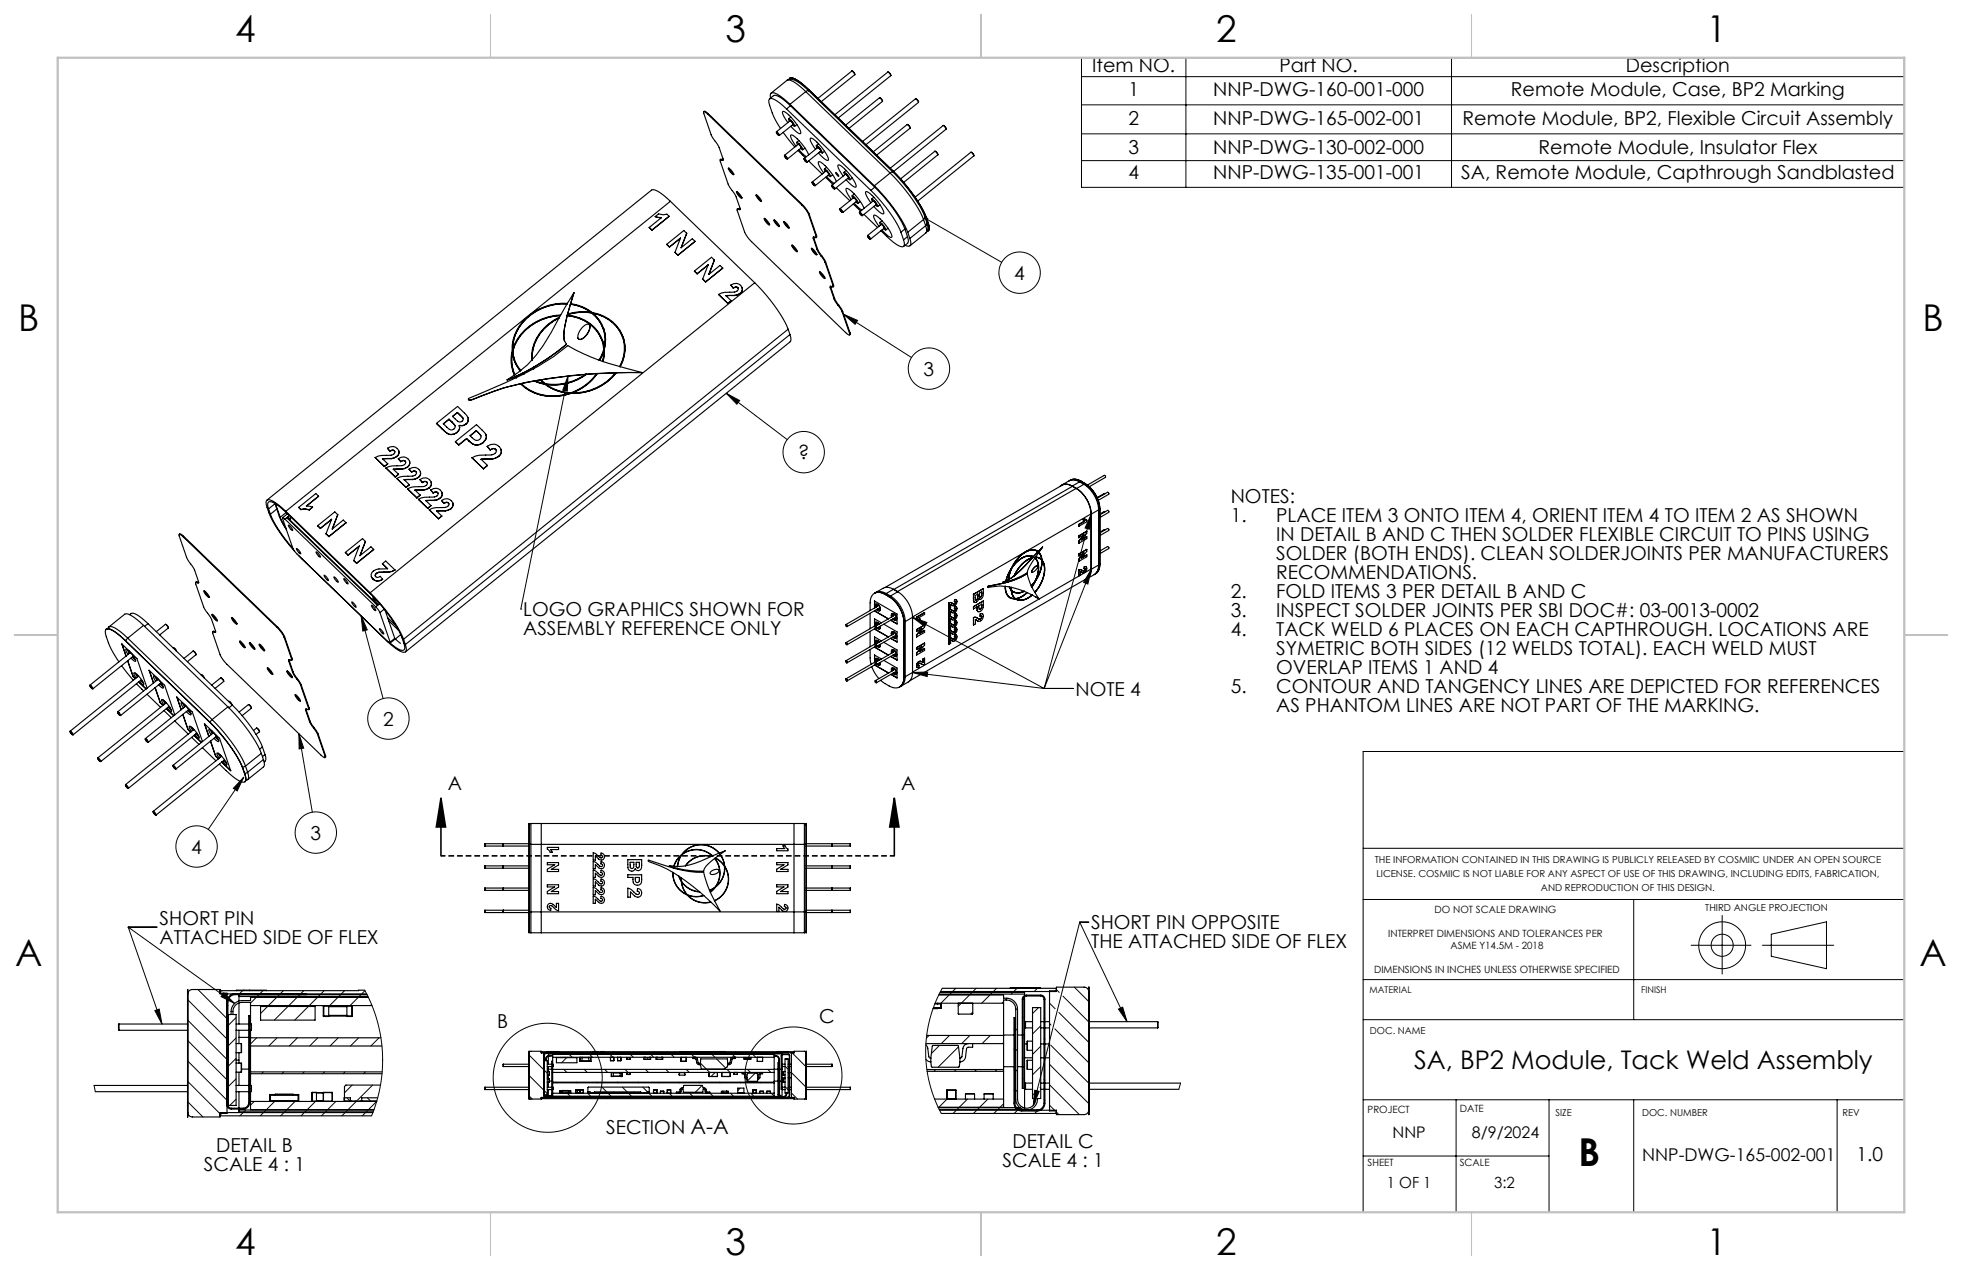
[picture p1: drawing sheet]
<svg xmlns="http://www.w3.org/2000/svg" width="432mm" height="279mm" viewBox="0 0 432 279" stroke-linecap="round" stroke-linejoin="round" font-family="sans-serif">
<defs><g id="words">
<text font-size="8.5" x="347.4" y="256.5">B</text>
<g font-size="8.1">
<text x="51.7" y="9.3">4</text>
<text x="159.7" y="9.3">3</text>
<text x="267.6" y="9.3">2</text>
<text x="375.6" y="9.3">1</text>
<text x="4" y="72.8">B</text>
<text x="423.1" y="72.8">B</text>
<text x="3.3" y="212.5">A</text>
<text x="422.4" y="212.5">A</text>
<text x="51.7" y="276">4</text>
<text x="159.7" y="276">3</text>
<text x="267.6" y="276">2</text>
<text x="375.6" y="276">1</text>
</g>
<text font-size="5.6" x="311.2" y="235.2">SA, BP2 Module, Tack Weld Assembly</text>
<g font-size="4.2">
<text x="240.4" y="15.9">Item NO.</text>
<text x="281.6" y="15.9">Part NO.</text>
<text x="357.8" y="15.9">Description</text>
<text x="248.3" y="21.1">1</text>
<text x="267" y="21.1">NNP-DWG-160-001-000</text>
<text x="332.5" y="21.1">Remote Module, Case, BP2 Marking</text>
<text x="248.3" y="27.4">2</text>
<text x="267" y="27.4">NNP-DWG-165-002-001</text>
<text x="321.9" y="27.4">Remote Module, BP2, Flexible Circuit Assembly</text>
<text x="248.3" y="33.9">3</text>
<text x="267" y="33.9">NNP-DWG-130-002-000</text>
<text x="338.6" y="33.9">Remote Module, Insulator Flex</text>
<text x="248.3" y="39.4">4</text>
<text x="267" y="39.4">NNP-DWG-135-001-001</text>
<text x="321.6" y="39.4">SA, Remote Module, Capthrough Sandblasted</text>
<text x="223.2" y="61.5">4</text>
<text x="203.3" y="82.6">3</text>
<text x="175.6" y="101">?</text>
<text x="270.9" y="110.7">NOTES:</text>
<text x="270.9" y="114.9">1.</text>
<text x="280.9" y="114.9">PLACE ITEM 3 ONTO ITEM 4, ORIENT ITEM 4 TO ITEM 2 AS SHOWN</text>
<text x="280.9" y="119">IN DETAIL B AND C THEN SOLDER FLEXIBLE CIRCUIT TO PINS USING</text>
<text x="280.9" y="123.2">SOLDER (BOTH ENDS). CLEAN SOLDERJOINTS PER MANUFACTURERS</text>
<text x="270.9" y="131.6">2.</text>
<text x="280.9" y="127.4">RECOMMENDATIONS.</text>
<text x="280.9" y="131.6">FOLD ITEMS 3 PER DETAIL B AND C</text>
<text x="115.1" y="135.6">LOGO GRAPHICS SHOWN FOR</text>
<text x="270.9" y="135.7">3.</text>
<text x="280.9" y="135.7">INSPECT SOLDER JOINTS PER SBI DOC#: 03-0013-0002</text>
<text x="115.1" y="139.8">ASSEMBLY REFERENCE ONLY</text>
<text x="270.9" y="139.9">4.</text>
<text x="280.9" y="139.9">TACK WELD 6 PLACES ON EACH CAPTHROUGH. LOCATIONS ARE</text>
<text x="280.9" y="144.1">SYMETRIC BOTH SIDES (12 WELDS TOTAL). EACH WELD MUST</text>
<text x="280.9" y="148.3">OVERLAP ITEMS 1 AND 4</text>
<text x="236.7" y="153">NOTE 4</text>
<text x="270.9" y="152.4">5.</text>
<text x="280.9" y="152.4">CONTOUR AND TANGENCY LINES ARE DEPICTED FOR REFERENCES</text>
<text x="84.3" y="159.6">2</text>
<text x="280.9" y="156.6">AS PHANTOM LINES ARE NOT PART OF THE MARKING.</text>
<text x="98.6" y="173.7">A</text>
<text x="198.4" y="173.7">A</text>
<text x="68.3" y="184.7">3</text>
<text x="42.1" y="187.8">4</text>
<text x="35.1" y="203.4">SHORT PIN</text>
<text x="35.1" y="207.6">ATTACHED SIDE OF FLEX</text>
<text x="240.2" y="204.5">SHORT PIN OPPOSITE</text>
<text x="240.2" y="208.6">THE ATTACHED SIDE OF FLEX</text>
<text x="109.4" y="226.2">B</text>
<text x="180.3" y="225.1">C</text>
<text x="133.4" y="249.5">SECTION A-A</text>
<text x="44.9" y="257.6">SCALE 4 : 1</text>
<text x="47.6" y="253.4">DETAIL B</text>
<text x="220.6" y="256.7">SCALE 4 : 1</text>
<text x="222.8" y="252.6">DETAIL C</text>
<text x="408.6" y="255.4">1.0</text>
</g>
<text font-size="3.9" x="361.4" y="255.4">NNP-DWG-165-002-001</text>
<g font-size="3.5">
<text x="306.5" y="250.4">NNP</text>
<text x="323.9" y="250.4">8/9/2024</text>
</g>
<g font-size="3.4">
<text x="305.2" y="261.4">1 OF 1</text>
<text x="328.8" y="261.4">3:2</text>
</g>
<g font-size="2.2">
<text x="315.7" y="200.8">DO NOT SCALE DRAWING</text>
<text x="305.5" y="206.1">INTERPRET DIMENSIONS AND TOLERANCES PER</text>
<text x="319.2" y="208.8">ASME Y14.5M - 2018</text>
<text x="302.4" y="214.1">DIMENSIONS IN INCHES UNLESS OTHERWISE SPECIFIED</text>
<text x="301" y="244.9">PROJECT</text>
<text x="321.3" y="244.6">DATE</text>
<text x="301" y="256.5">SHEET</text>
<text x="321.3" y="256.5">SCALE</text>
</g>
<g font-size="2.1">
<text x="302.5" y="189.8">THE INFORMATION CONTAINED IN THIS DRAWING IS PUBLICLY RELEASED BY COSMIIC UNDER AN OPEN SOURCE</text>
<text x="302.9" y="192.9">LICENSE. COSMIIC IS NOT LIABLE FOR ANY ASPECT OF USE OF THIS DRAWING, INCLUDING EDITS, FABRICATION,</text>
<text x="339.1" y="196">AND REPRODUCTION OF THIS DESIGN.</text>
<text x="375.3" y="200.4">THIRD ANGLE PROJECTION</text>
<text x="301.5" y="227.5">DOC. NAME</text>
<text x="342.3" y="245.4">SIZE</text>
<text x="361.4" y="245.4">DOC. NUMBER</text>
<text x="405.5" y="245.4">REV</text>
</g>
<g font-size="2">
<text x="301.4" y="218.5">MATERIAL</text>
<text x="361.2" y="218.5">FINISH</text>
</g>
</g></defs>
<g fill="none" stroke="#000" stroke-width=".25">
<path d="M173.2 17.7a1.9 1.9 0 0 1 2.4 .3l2.4 2M173.7 17.4l.1-.2a2.21 2.21 0 0 1 1.9 .6l2.2 1.9M173.8 17.2a1.17 1.17 0 0 1 1.3 .2l1.3 .9 1.6 1.4M177.9 19.7l18.6 17.9M178 19.7h-.1M178 19.7l18.5 17.9M178 20l-.7 .2M178 20l18.6 17.9M187.5 15.6l.6 .8M187.5 15.6l-7.5 6M187.5 15.6l.4 .3 .2 .5M188.1 16.4l-7.4 6"/>
<path d="M195.4 15.9l.6 .8M195.4 15.9l-11.7 9.3M195.4 15.9l.4 .2 .2 .5M196 16.7l-11.5 9.3M154.9 24.6l.3-.1 .7 .5M155.7 25.1l-.6-.5h-.3l1.8 5.2 1.7 2.7 .9 2.6-.1 .2-.3-.1M155.7 25.1l20.7 20M155.9 25l-.2 .1M155.9 25l20.7 20M158.8 35.2l-.3-.1v.3l1.7 5.1 1.8 2.8 .9 2.6v.2h-.3M158.9 35.1l.3 .1M158.9 35.1h-.4"/>
<path d="M158.9 35.1l-.1 .1M160.3 37a1.91 1.91 0 0 1 1.1 1.5l-.8-.9zM160.4 37l.5 .8 .6 .6M169.4 21.7l.8-.7a1.47 1.47 0 0 1 1.6 .5l2.2 1.8M169.6 21.6l-.1-.6 .3-.6a2.2 2.2 0 0 1 1.8 .7l2.3 1.9M170.9 29.1l.5 .7zM170.9 29l.6 .8M170.9 29l.1 .4 .5 .4M172.4 29.1l2.5 3.2M172.6 34.3l.4 .5 .3 .2M172.7 34.3h.1a.42 .42 0 0 1 .3 .6zM172.7 34.2l.6 .8"/>
<path d="M172.7 34.2l-.1 .1M173.1 24l-1.5-1.4a3.2 3.2 0 0 0-2.1-.9l-.3 .4 .2 1.1 .9 2.4 1.5 2.7M173.1 24l18.6 17.9M173.4 27l-.8-1.2a1.11 1.11 0 0 1-.3-1.3 7.5 7.5 0 0 1 3.6 3.7 1.11 1.11 0 0 1 .2 1.2l-.9-.4-1.2-1.2M173.7 26.7l-.2-.6a2.61 2.61 0 0 1 1.4 1.7l-.5-.3M173.9 23l18.5 17.9M173.9 26.6l.4 .3 .2 .5M173.9 26.6l-3 2.4M174 23.3l18.5 17.9M174 23.3l-.9 .7M174 26.6l.5 .7M174 25.7l-.4 .4"/>
<path d="M174.6 27.4l-3.1 2.4M175.2 32.1l-.8-1.2a1.11 1.11 0 0 1-.3-1.2 7.5 7.5 0 0 1 3.5 3.6l.4 .8M175.4 27.4l-.5 .4M175.5 31.9l-.2-.6a2.61 2.61 0 0 1 1.4 1.7l-.5-.3M175.6 33.1l1.6 1.6M175.6 31.8l.5 .2 .2 .6M175.7 31.7l-3 2.5M175.8 31.7l.5 .7M175.8 32.9l1.7 1.6M175.8 30.9l-.5 .4M176.3 32.5l-3 2.5M177 35l.5 .7z"/>
<path d="M177 34.9l.6 .8M177 34.9l.1 .4 .5 .4M177.2 32.6l-.5 .4M177.3 20.2l-1.5-1.4a3.6 3.6 0 0 0-2.5-1.2l-3.6 2.9M177.3 20.2l-3.4 2.8M177.3 20.2l18.6 17.9M178 35.4l2.9 2.9M179.5 32.9l-.8-1.3a1.11 1.11 0 0 1-.3-1.2 7.5 7.5 0 0 1 3.5 3.6 1.11 1.11 0 0 1 .3 1.3l-.9-.5-1.2-1.1M179.8 32.6l-.2-.6a2.61 2.61 0 0 1 1.4 1.7l-.5-.3M180 32.5l.4 .2 .2 .6M180 32.4l-3 2.5M180.1 32.4l.5 .7"/>
<path d="M180.1 31.6l-.5 .4M180.6 33.2l-3 2.5M181.3 38l-.8-1.2a1.11 1.11 0 0 1-.3-1.2 7.5 7.5 0 0 1 3.5 3.6l.4 .8M181.5 33.3l-.5 .4M181.6 37.7l-.2-.5a2.61 2.61 0 0 1 1.4 1.6l-.5-.3M181.7 39l1.6 1.6M181.7 37.6l.5 .3 .2 .6M181.8 37.6l-3 2.4M181.9 37.6l.5 .7M181.9 38.8l1.7 1.6M181.9 36.8l-.5 .4M182.4 38.4l-3 2.4"/>
<path d="M183.3 38.5l-.5 .3M183.9 38l.4 .2 .3 .6-.4-.3zM185.6 38.7l-.8-1.2a1.11 1.11 0 0 1-.3-1.2 7.5 7.5 0 0 1 3.5 3.6 1.11 1.11 0 0 1 .3 1.3l-.9-.5-1.2-1.2M185.9 38.4l-.2-.5a2.61 2.61 0 0 1 1.4 1.6l-.5-.2M186 38.4l.5 .2 .2 .6M186.1 38.3l-3 2.5M186.2 38.3l.5 .7M186.2 37.5l-.5 .4M186.7 39.1l-3 2.5M187.6 39.2l-.5 .4M193.6 21.5l.6 .8-7.4 5.9M193.6 21.5l-7.5 6"/>
<path d="M193.6 21.5l.4 .3 .2 .5M195.9 38.1a34.2 34.2 0 0 1 7.4 10.2M195.9 38.1l-3.5 2.8M196.5 37.6a34.3 34.3 0 0 1 7.3 10.2h.1M196.5 37.6a34.3 34.3 0 0 1 7.4 10.2M196.5 37.6h.1M196.6 37.9l-.7 .2M196.6 37.9l1.4 1.5M198.1 39.6l2.3 2.8 1.8 2.7M199.7 27.4l.6 .8M199.7 27.4l-7.5 6M199.7 27.4l.4 .2 .2 .6"/>
<path d="M200.3 28.2l-7.4 5.9M201.5 21.7l.6 .8-11.5 9.3M201.5 21.7l-11.7 9.4M201.5 21.7l.4 .3 .2 .5M205.7 33.3l.7 .8M205.7 33.3l-7.5 6M205.7 33.3l.5 .2 .2 .6M206.4 34.1l-7.5 6M207.6 27.6l.6 .8M207.6 27.6l-11.7 9.4M207.6 27.6l.4 .3 .2 .5M208.2 28.4l-11.5 9.3"/>
<path d="M213.7 33.5l.6 .8M213.7 33.5l-12.3 9.9M213.7 33.5l.4 .2 .2 .6M214.3 34.3l-12.3 9.9M142.9 50l.6 .7M142.9 50v.1M144.2 47.6l1.4 .3M144.2 47.6l1.4 .3-2.7 2.1M146.7 53.8l.6 .6M146.7 53.8h.1M147.2 47.6l-.4-.5-.9 .2-1-.2-.7 .5M147.2 47.6l-3.7 3.1"/>
<path d="M147.2 47.6h.1M147.3 47.6l-3.8 3.1M147.3 54.4l2.5-2-1.2 3.1M147.5 44.3l-1.5-1.4a3.6 3.6 0 0 0-2.5-1.1l-84.8 68.2M147.5 44.3l-84.6 68.2M147.5 44.3l18.6 17.9M148.6 55.5l.6 .7M148.6 55.5h.1M149.2 56.1v.1M149.7 52.4l-2.4 2M151.1 51.3l-1.2 3.2 2.5-2 .6 .6M151.1 51.3l-.6-.6-3.8 3.1"/>
<path d="M151.1 51.3v.1M151.1 51.4l-1.2 3.1M152.8 59.6l.6 .6M152.8 59.6v.1M153 53.1l-3.8 3.1M153 53.1h.1M157.2 57.2l-1.2 3.2M157.2 57.2l-.6-.6-3.8 3M157.2 57.2l-1.2 3.2 2.5-2 .6 .6M159.1 59l-3.8 3M162.1 42.2a1.91 1.91 0 0 1 1.1 1.4l-.8-.8zM162.2 42.2l.5 .8 .6 .5"/>
<path d="M162.6 46.1l-.3-.1-.1 .2 1.7 4.9 1 1.6 21.2 20.5 .8 .5 .1-.1v-.3M162.7 46l.2 .1M162.7 46h-.5M162.7 46l-.1 .1M166.4 42.9a1.91 1.91 0 0 1 1.1 1.4l-.6-.5zM166.5 42.9l.5 .8 .6 .5M168.2 48.1a1.91 1.91 0 0 1 1.1 1.4l-.8-.8zM168.3 48l.5 .9 .6 .5M170.3 48.4a1.91 1.91 0 0 1 1.2 1.5l-.9-.8zM170.4 48.4l.6 .9 .5 .5M172.5 48.8a1.91 1.91 0 0 1 1.1 1.4l-.6-.5zM172.6 48.7l.5 .9 .6 .5"/>
<path d="M174.2 53.9a1.91 1.91 0 0 1 1.2 1.5l-.8-.8zM174.4 53.9l.5 .9 .6 .5M176.4 45.1l1 1.1 .6 1M176.6 45l.9 1.1 .6 1M176.6 45l-.2 .1M178 47.2l1.6 4.7M178.1 47.1l-.1 .1M178.1 47.1l1.6 4.7M178.6 54.6a1.91 1.91 0 0 1 1.1 1.5l-.6-.5zM178.7 54.6l.5 .9 .6 .5M178.7 40.2l.4 .5 .3 .1M178.7 40.2h.2a.42 .42 0 0 1 .3 .6z"/>
<path d="M178.8 40l.6 .8M178.8 40l-.1 .2M179 52.5l.8 2.4M179.1 52.1v.3M179.1 52.4l-.1 .1M179.1 52.4l.8 2.4M179.6 51.9v.2a.35 .35 0 0 1-.6 0v.4M179.7 51.8l-.1 .5M179.7 51.8l-.1 .1M179.8 54.9l.9 1.4M179.9 54.8l.9 1.4M179.9 54.8l-.1 .1"/>
<path d="M180.3 59.8a1.91 1.91 0 0 1 1.2 1.5l-.8-.8zM180.5 59.8l.5 .9 .6 .5M180.7 56.3l.9 1.5M180.8 56.2l.9 1.5M180.8 56.2l-.1 .1M181.6 57.8l1.7 5M181.7 57.7l1.7 5M181.7 57.7l-.1 .1M183.1 40.9l.5 .6zM183.1 40.8l.6 .8M183.1 40.8l.1 .4 .5 .4M184 41.3l3 2.9"/>
<path d="M184.8 46l.1 .1a.42 .42 0 0 1 .4 .6zM184.8 45.9l.4 .3 .3 .5a.78 .78 0 0 1-.7-.8zM187.4 43.9l-.8-1.2a1.11 1.11 0 0 1-.3-1.3 7.5 7.5 0 0 1 3.5 3.7l.4 .7M187.7 43.6l-.2-.5a2.61 2.61 0 0 1 1.4 1.6l-.5-.3M187.8 44.9l1.6 1.5M187.8 43.5l.5 .3 .2 .5M187.9 43.5l-3 2.4M188 43.5l.5 .7M188 44.7l1.7 1.5M188 42.7l-.5 .4M188.5 44.3l-3 2.4M189.2 46.7l.5 .7z"/>
<path d="M189.2 46.6l.6 .8M189.2 46.6l.1 .5 .5 .3M189.3 44.3l-.4 .4M190.1 47.2l3 2.9M190.9 52l.1-.2 .2 .1 .4 .7M190.9 52l.4 .5 .3 .1M190.9 51.9h.1a.42 .42 0 0 1 .4 .7zM191.7 41.9a30.2 30.2 0 0 1 6.6 9.2M191.7 44.6l-.8-1.2a1.11 1.11 0 0 1-.3-1.3 7.5 7.5 0 0 1 3.5 3.7 1.11 1.11 0 0 1 .3 1.3l-.9-.5-1.2-1.2M192 44.3l-.2-.5a2.61 2.61 0 0 1 1.4 1.6l-.5-.3M192.1 44.2l.5 .3 .2 .5M192.2 44.2l-3 2.4"/>
<path d="M192.3 44.2l.5 .7M192.3 43.4l-.5 .4M192.4 40.9a34.2 34.2 0 0 1 7.4 10.2M192.5 41.2a30.2 30.2 0 0 1 6.6 9.2M192.5 41.2l-.8 .7M192.8 45l-3 2.4M193.5 49.8l-.8-1.2a1.11 1.11 0 0 1-.3-1.3 7.5 7.5 0 0 1 3.5 3.7 1.11 1.11 0 0 1 .3 1.2l-.9-.4-1.2-1.2M193.7 45l-.5 .4M193.8 49.5l-.2-.5a2.61 2.61 0 0 1 1.4 1.6l-.5-.3M193.9 50.8l2.8 2.5a3.2 3.2 0 0 0 2 1l.4-.5-.2-1M193.9 49.4l.5 .3 .2 .5M194 49.4l-3.1 2.4"/>
<path d="M194 49.4l.6 .7M194.1 48.6l-.5 .3M194.6 50.2l-3 2.4M195.4 50.2l-.4 .4M198.3 51.1l.6 1.7M199.1 50.4l-.8 .7M199.1 50.4l.6 1.7M199.7 52.1a1.29 1.29 0 0 1 0 1.4l-.8 .7M199.7 52.1l-.8 .7M199.8 51.1l.4 1.4M200.2 52.5a1.39 1.39 0 0 1 0 1.6l-1-.1M202.4 45.3l1.1 2.3"/>
<path d="M203.3 48.3l-3.5 2.8M203.3 48.3l.4 1.4M203.5 47.6v.4l-.2 .3M203.5 47.6l.5 1.3M203.7 49.7a1.51 1.51 0 0 1 0 1.6l-3.4 2.8M203.7 49.7l-3.5 2.8M203.9 47.8l.4 1.4M204 48.9v.3a1.86 1.86 0 0 1-.2 2M204 48.9v.4l-.3 .4M204.3 49.2a1.22 1.22 0 0 1-.2 1.7M204.3 49.2v-.1a1.51 1.51 0 0 1 0 1.7M204.3 50.8h.1"/>
<path d="M112.8 77.6a7.5 7.5 0 0 0 1.8 4l-1-1.4-.5-1.1M112.8 77.6a7.5 7.5 0 0 0 .6 4.8M112.8 77.6l-.2 1.9 .4 2.1M112.8 77.2a7.4 7.4 0 0 0 1.8 4.3M112.8 77.2l.1 .1M112.9 77.3l.3 1.8M113.1 79.1h.1M113.2 79.1h.1M117.1 79.2a9.7 9.7 0 0 1 6-9.3 9.9 9.9 0 0 0-6 9.3M123.1 69.8a10 10 0 0 0-6.1 9.5M123.3 69.4a11.2 11.2 0 0 0-10.5 7.8M123.4 69.4a11.2 11.2 0 0 0-10.5 7.9"/>
<path d="M124.7 75.7a46.6 46.6 0 0 1-13.1 7.9M124.7 75.7v.1M124.7 75.8l-3.9 2.9-3.3 2.1M124.8 69.4a8.3 8.3 0 0 1 8.1 7.5l-1.1 2.3M124.8 69.4v.1M124.8 66.8a11.2 11.2 0 0 0-11.9 8.8l-.1 1.3a11.5 11.5 0 0 1 10.6-7.6M124.8 69.5a11.9 11.9 0 0 0-.6 5.5l.1 .1M124.8 69.5a8.6 8.6 0 0 1 7.7 5.4M124.9 69.3l-.1 .1M124.9 69.2h.1M124.9 69.2v.1M124.9 66.7a11.5 11.5 0 0 0-12 8.2l-.2 2.3a7.6 7.6 0 0 0 .6 5.3l-.4-.8"/>
<path d="M125.5 66.9a8.1 8.1 0 0 1 4.8 1.8 8 8 0 0 1 6.2 12 8.1 8.1 0 0 0 .7-6.5M125.5 66.9a9.6 9.6 0 0 1 4.6 1.8M125.5 66.9h.1M125.5 66.9l-.6 2.2M126.3 64.4l-3.4 5.8a37.7 37.7 0 0 1-6.8 10l-2.1 1.8-2.4 1.6M126.3 64.4a43.9 43.9 0 0 0-2.1 8.3v2.1l.5 .9M126.3 64.4v.1M126.3 64.5l-.7 2.3M127.2 74.4h.1M128.3 71.9a.91 .91 0 0 1 1.5-.3 3.1 3.1 0 0 1-2.2 3.1 .88 .88 0 0 1-.2-1.5zM129.8 71.7v-.1a3.1 3.1 0 0 1-2.2 3.1l-.4-.3M130.1 68.7a9.7 9.7 0 0 0-5.2 .5"/>
<path d="M130.2 68.8a7.5 7.5 0 0 1 2.8 7.7 8.3 8.3 0 0 0-8.1-7.2M130.2 68.8a11.7 11.7 0 0 0-5.3 .4M130.2 68.8v.1M130.2 68.9a11.7 11.7 0 0 0-5.3 .3M130.2 68.9a7.6 7.6 0 0 1 2.6 3.5M130.5 68.9a7.9 7.9 0 0 1 5.9 11.8M130.5 68.9a7.6 7.6 0 0 1 2.5 8M130.5 68.9a8.3 8.3 0 0 1 6.5 5.3M131.9 79.3l1-2.1-.3 2.3M132.5 74.9h.1M132.6 74.8l.4 1.7M132.7 72.3l.1 .1"/>
<path d="M132.9 72.3h.1M132.9 72.3a7.7 7.7 0 0 1 .1 4.6M133 76.9h.1M133 76.9v1.3l-.3 1.3 .2-1.3zM137.1 74.2h.1M153.4 60.2h.1M153.4 60.2l2.5-2-1.3 3.2M154.6 61.4l.7 .6M154.6 61.4h.1M158.1 64.8l2.1 2M158.1 64.8h.1M160.2 66.7v.1"/>
<path d="M160.9 62.7a1.42 1.42 0 0 1 1.7-.2 1.42 1.42 0 0 1 .6 1.7l-.3 .3M160.9 62.7l.5 .7M160.9 62.7v.1M160.9 66.1l-.7 .7M160.9 66.1l-.7 .6M161.4 63.4h.1M161.7 65h-2l1.2 1.1M161.7 65h.1M161.7 65l-1.9 .1M162.3 63.3l.2 .1a.96 .96 0 0 1-1.3 .9 5.1 5.1 0 0 0-3.1 .5M162.3 63.3l-.3-.2-.6 .3M162.3 63.3h.1"/>
<path d="M162.4 63.3l-.4-.2-.6 .3M162.4 63.3l.1 .2M162.9 64.5l-1.2 .5M162.9 64.5v.1M162.9 64.6l-1.2 .4M163.3 63.3a1.08 1.08 0 0 1-.4 1.3M166.1 62.2a34.2 34.2 0 0 1 7.4 10.2M166.1 62.2l-84.6 68.2M173.5 72.4l-84.7 68.2M173.5 72.4l.4 1.2M173.9 73.6a1.51 1.51 0 0 1 0 1.6l-84.7 68.2M173.9 73.6l-84.7 68.2"/>
<path d="M182.7 63.3l.9 2.5M182.8 63v.2M182.8 63.2l-.1 .1M182.8 63.2l.9 2.5M183.3 62.8l.1 .2a.35 .35 0 0 1-.6 0l-.1 .3M183.4 62.7l-.1 .4M183.4 62.7l-.1 .1M183.6 65.8l.9 1.4M183.7 65.7l.9 1.4M183.7 65.7l-.1 .1M184.5 67.2l.8 1.4M184.6 67.1l.9 1.4"/>
<path d="M184.6 67.1l-.1 .1M185.3 68.6l1.7 4.7M185.5 68.5l-.2 .1M185.5 68.5l1.6 4.8M187.1 73.3l-.1 .4M187.1 73.3h-.1M85.3 98.6a1.42 1.42 0 0 1 1.7-.2 1.42 1.42 0 0 1 .7 1.6l-.4 .4M85.3 98.6l.5 .7M85.3 98.6l.5 .6M85.8 99.2v.1M86.8 99.2l.1 .1a.96 .96 0 0 1-1.3 .9 5.1 5.1 0 0 0-3 .5M86.8 99.2l-.4-.2-.6 .2"/>
<path d="M86.8 99.2h.1M86.8 99.2l-.3-.2-.7 .3M86.8 99.2l.1 .2M87.8 99.2v.5l-.4 .7M87.8 99.2h.1M96.1 93.1l4.6-3.7 1.5 1.5a1.42 1.42 0 0 1 .4 2.4M96.1 93.1l1.3 1.3M96.1 93.1v.1M97.4 94.4l.9 .9M98.3 95.3h.1M98.8 92.2l-1.2 1 .7 .8a1.03 1.03 0 0 0 1.8 .2l.1-.2a1.26 1.26 0 0 0-.7-1.1M98.8 92.2l.7 .7"/>
<path d="M98.8 92.2l-1.2 1.1M99.5 92.9h.1M99.5 92.9l.7 .8M100.2 97.2l4.7-3.8a5.2 5.2 0 0 1 2.1 2.7l-.1 .5-.6 .8M100.2 97.2l.8 .7M100.2 97.2h.1M100.6 95.1l.5-.6v-.7v.7l-.5 .7M100.6 95.1a1.82 1.82 0 0 1-2.3 .2M100.6 95.1v.1M100.6 95.2a1.82 1.82 0 0 1-2.3 .1M100.7 90.7l-1.1 .9 .9 .8a.73 .73 0 0 0 .9 .4 .73 .73 0 0 0 .4-.9M100.7 90.7l.4 .5"/>
<path d="M101 97.9h.1M101.1 93.7v.1M101.1 91.2l.7 .7M101.1 91.2h.1M101.8 91.9h.1M101.8 91.9l.1 .2M102.6 93.3l-.9 .3h-.7M102.6 93.3h.1M102.6 93.3l-.9 .4-.6-.1M102.7 96.5l.5 .5M102.7 96.5l-1.7 1.4M103 91.9a1.22 1.22 0 0 1-.4 1.4"/>
<path d="M103 91.9h.1M103.1 87.7l1.9-.8a106.7 106.7 0 0 0 16.8-8.4l3.2-2.5a46.1 46.1 0 0 0 12.5 4.9l3.7 1a113.2 113.2 0 0 0-30.5 3.5l-4.9 1.7a5.3 5.3 0 0 1-2.5 .9zM103.2 97l.9 .7M103.2 97l.8 .7M104 97.7h.1M104.8 94.8l-1.3 1.1 .4 .4a1.02 1.02 0 0 0 1.1 .6 1.02 1.02 0 0 0 .8-1v-.2M104.8 94.8l.4 .3M104.8 94.8h.1M104.8 94.8l-1.3 1.1M104.8 94.8l.4 .4M105.2 95.1l.6 .6M105.2 95.1v.1"/>
<path d="M105.2 95.2l.6 .5M105.8 95.7h.1M105.8 95.7v.2M106.3 97.4a1.97 1.97 0 0 1-2.3 .3M106.3 97.4h.1M106.3 97.4a1.97 1.97 0 0 1-2.2 .3M107 95.7l-.1 1-.6 .7M107 95.7h.1M107.2 98.2a1.84 1.84 0 0 1 2-.4 1.84 1.84 0 0 1 1.1 1.6l-.5 1M107.2 98.2l.7 .8M107.2 98.2h.1M107.9 99h.1"/>
<path d="M109.1 98.9l.1 .1a1.18 1.18 0 0 1-1.6 1.1 6.3 6.3 0 0 0-3.7 .6M109.1 98.9l-.5-.2-.7 .3M109.1 98.9h.1M109.1 98.9l-.4-.2-.8 .3M109.1 98.9l.1 .2M110.3 98.9l.1 .6-.6 .9M110.3 98.9h.1M111.6 83.6h.1M112.9 81.6v.1M113 81.6h.1M113.4 82.9h.1M113.4 82.9l-1.8 .7"/>
<path d="M113.4 82.9l.2 .3M113.5 82.8l-.1 .1M113.5 82.8l.2 .3M114.6 84.4a10.5 10.5 0 0 0 11 2.1M114.6 84.4h.1M114.6 84.4a58.4 58.4 0 0 0-10.8 3.6l-.5 .1-.2-.3M114.7 84.4a10.3 10.3 0 0 0 10.7 2.1 9.9 9.9 0 0 1-5.4-2M114.7 84.4h-.1M115 82.1l.3 .2-.3-.2M115 82.1h.1M115 82.1l-1.5 .7M115.1 82l-.1 .1"/>
<path d="M115.1 82l.3 .3M117.4 80.9l.1 .3-.1-.2M117.4 80.9l-2.2 1.2M117.5 80.8l-.1 .1M117.5 80.8l.1 .3M117.5 80.8h.1M117.5 80.8v.1M117.5 80.9h.1M117.6 83.8l2.4 .7M117.6 83.8h.1M117.6 83.8l-2.9 .6M118.9 83.6l.9 .8-2.2-.6"/>
<path d="M118.9 83.6h.1M118.9 83.6l.9 .8M118.9 83.6l-1.1 .2M120 84.5h.1M120 84.5a9.9 9.9 0 0 0 5.4 2M125.6 86.5h.1M128.9 82.3l-9.8 1.3M129.1 82.3a12.2 12.2 0 0 1-9.2 2l-1-.7M129.1 82.3a12.2 12.2 0 0 1-8.9 2.3M129.1 82.3h.1M131.3 82.2a11.5 11.5 0 0 1-5.7 4.2 9.9 9.9 0 0 1-5.4-1.8M131.3 82.2l-2.2 .1"/>
<path d="M131.4 82.2h.1M131.4 82.2a11.6 11.6 0 0 1-5.5 4.2M135.5 82a11.9 11.9 0 0 1-9.6 4.4 11.6 11.6 0 0 0 5.5-4.2M135.5 82l-4.2 .2M135.6 82a12.1 12.1 0 0 1-10 4.5M135.6 82h.1M135.6 82h-.1M141.2 81.9l-5.6 .1M39.4 117.6l.4-.1 .6 .5M40.3 118.1l-.6-.5h-.3l1.7 5.2 1.7 2.7 .9 2.5-.1 .3-.2-.1M40.3 118.1l20.7 20M40.4 118l-.1 .1"/>
<path d="M40.4 118l20.7 20M59.1 112a1.31 1.31 0 0 1 0-1.6 4.2 4.2 0 0 1 3.1 1.7l.8 .7M59.1 112l.4 1.1M59.5 113.1a27.4 27.4 0 0 0 5 7.6M60.5 110.8l.1 .2M60.5 110.8l-1.4 1.2M60.6 111l.1 .1M60.6 111l.9 2.6M60.7 110.9v.2M60.7 111.1l1 2.7M60.9 111l-.2 .1M60.9 112l-1.4 1.1"/>
<path d="M61.5 113.6l1.5 2.9M61.5 113.6l.2 .2M61.7 113.8l1.2 2.5M62.7 114.2l-.5-.3 2.2 6.7 .7 1 20.2 19.6 .5 .3 .1-.2M62.7 114.2l20 19.3M62.9 112.5l-1.6-1.4a3.6 3.6 0 0 0-2.5-1.1 1.39 1.39 0 0 0 0 1.6 27.4 27.4 0 0 0 6 9.7M62.9 112.5l18.6 17.9M63 112.8l-1.3 1M63 112.8l18.6 17.9a28.7 28.7 0 0 1 7.3 10.8 1.31 1.31 0 0 1-.1 1.5 4.1 4.1 0 0 1-2.9-1.5l1-.9v-.2M63.3 113.1l-1.1 .8M63.3 113.7l.7 .4M63.5 115.5a1.53 1.53 0 0 1 .9 1.2l-.7-.6z"/>
<path d="M63.7 113.4l-1 .8M63.7 114.3l-.6-.4 20 19.3-.8-1M63.7 114.3l18.6 17.9M64 113.8l-.3 .5M65.7 111.6l.5 .5M65.7 111.6l.1 .1M65.8 111.7l.4 .4M66.2 112.1l.8-.2 1.1 .2M66.2 112.1h.1M66.2 112.1l.9-.1 1 .2M67.4 111.3l1.4 .3M68.1 112.1v.1"/>
<path d="M68.8 111.6l-.7 .5M68.8 111.6h.1M68.8 111.6l-.7 .6M69.9 115.7l.6 .6M69.9 115.7l.6 .5M70.1 109.2l-2.7 2.2M70.1 109.2l-.6-.6-3.8 3M70.1 109.2h.1M70.5 116.2l2.5-2-1.2 3.2M70.5 116.2v.1M71.8 117.4l.6 .7M71.8 117.4v.1"/>
<path d="M73 114.3l-2.5 2M74.3 113.2l-1.2 3.2 2.4-2 .6 .6M74.3 113.2l-.6-.6-3.8 3.1M74.3 113.2v.1M76.1 115l-3.7 3.1M80.4 119.1l-1.2 3.1M80.4 119.1l-.6-.6-3.8 3M80.4 119.1l-1.2 3.2 2.4-2 .6 .6M82.6 100.7l2 2M82.6 100.7l2 1.9M84.6 102.6v.1M85 103l2 1.9"/>
<path d="M85.3 102l-.7 .7M85.3 102l-.7 .6M86.1 100.9h-1.9l1.1 1.1M86.1 100.9h.1M86.1 100.9l-1.9 .1M87 104.9h.1M87.3 105.3l2.1 1.9M87.3 100.4l-1.2 .5M87.3 100.4h.1M87.4 100.4l-1.3 .5M87.7 100.9a1.42 1.42 0 0 1 1.7-.2 1.42 1.42 0 0 1 .6 1.6l-.3 .4M87.7 100.9l.5 .7"/>
<path d="M87.7 100.9v.1M87.7 104.3l-.7 .6M87.7 104.3v.1M88.2 101.5v.1M88.5 103.2h-1.9l1.1 1.1M88.5 103.2h.1M88.5 103.2l-1.9 .1M89.2 101.5l.1 .1a.96 .96 0 0 1-1.3 .9 5.1 5.1 0 0 0-3 .5M89.2 101.5l-.4-.2-.6 .2M89.2 101.5h.1M89.2 101.5l-.4-.2-.6 .3M89.2 101.5l.1 .2"/>
<path d="M89.4 107.2h.1M89.7 107.6l2 1.9M89.7 107.6h.1M89.7 102.7l-1.2 .5M89.7 102.7h.1M89.7 107.6l2.1 1.9M90 103.2a1.42 1.42 0 0 1 1.8-.2 1.42 1.42 0 0 1 .6 1.6l-.3 .4M90 103.2l.6 .7M90 103.2h.1M90.1 106.6l-.7 .6M90.1 101.5l.1 .5-.5 .7M90.1 101.5h.1"/>
<path d="M90.9 105.5h-2l1.2 1.1M90.9 105.5h.1M90.9 105.5l-2 .1M91.5 103.7l.1 .2a.96 .96 0 0 1-1.2 .9 5.1 5.1 0 0 0-3.1 .5M91.5 103.7l-.5-.1-.4 .3M91.5 103.7v.1M91.5 103.8l-.3-.2-.6 .3M91.5 103.8l.2 .2M91.7 109.5h.1M92.1 109.8l2 2M92.1 109.8v.1M92.1 105l-1.2 .5"/>
<path d="M92.1 105h.1M92.1 109.9l2 1.9M92.4 105.5a1.42 1.42 0 0 1 1.8-.2 1.42 1.42 0 0 1 .6 1.6l-.3 .4M92.4 105.5l.6 .7M92.4 105.5h.1M92.5 108.9l-.7 .6M92.5 108.9l-.8 .6M92.5 103.8a1.08 1.08 0 0 1-.4 1.2M93.2 107.8h-1.9l1.2 1.1M93.2 107.8h.1M93.2 107.8h-1.9M93.9 106l.1 .2a.96 .96 0 0 1-1.2 .9 5.1 5.1 0 0 0-3.1 .5"/>
<path d="M93.9 106l-.5-.1-.4 .3M93.9 106v.1M93.9 106.1l-.3-.2-.6 .3M93.9 106.1l.1 .2M94.1 111.8h.1M94.5 112.1l2 2M94.5 107.3l-1.3 .5M94.5 107.3h.1M94.8 107.8a1.42 1.42 0 0 1 1.8-.2 1.42 1.42 0 0 1 .6 1.6l-.3 .4M94.8 107.8l.5 .7M94.8 107.8l.5 .6M94.8 111.2l-.7 .6"/>
<path d="M94.9 106.1a1.08 1.08 0 0 1-.4 1.2M95.3 108.4v.1M95.6 110.1h-1.9l1.1 1.1M95.6 110.1h.1M95.6 110.1h-1.9M96.3 108.3l.1 .2a.96 .96 0 0 1-1.3 .9 5.1 5.1 0 0 0-3 .4M96.3 108.3l-.3-.1-.7 .2M96.3 108.3v.1M96.3 108.4l-.3-.2-.7 .3M96.3 108.4l.1 .2M96.5 114.1h.1M96.9 109.6l-1.3 .5"/>
<path d="M96.9 109.6h.1M97.2 110.1a1.42 1.42 0 0 1 1.7-.2 1.42 1.42 0 0 1 .7 1.6l-.4 .4M97.2 110.1l.5 .7M97.2 110.1h.1M97.2 113.5l-.7 .6M97.3 108.4v.5l-.4 .7M97.7 110.7v.1M98 112.4h-1.9l1.1 1.1M98 112.4h.1M98 112.4h-1.9M98.7 110.6l.1 .2a.96 .96 0 0 1-1.3 .9 5.1 5.1 0 0 0-3 .4M98.7 110.6l-.4-.1-.6 .2"/>
<path d="M98.7 110.6v.1M98.7 110.7l-.3-.2-.7 .3M98.7 110.7l.1 .2M99.2 111.9l-1.2 .5M99.2 111.9h.1M99.3 111.9l-1.3 .5M99.7 110.7v.5l-.4 .7M99.7 110.7h.1M103.9 100.7l2.5 2.4M103.9 100.7h.1M107.3 102.4l-.9 .7M108.2 101h-2.3l1.4 1.4"/>
<path d="M108.2 101h.1M108.2 101l-2.3 .1M109.8 100.4l-.9 .4-.7 .2M109.8 100.4h.1M109.8 100.4l-.8 .5-.8 .1M235.3 105.8l1-.3 1.5 .5M235.5 105.7l1.1-.3 1.3 .5M235.6 105.6l1-.2 1.3 .4M235.6 105.6h.1M236 106.9a7.2 7.2 0 0 1 4.2 6.2v12.1a2.04 2.04 0 0 1-1.4 2.3M236 106.9a2.04 2.04 0 0 0-2.7 .1M236.9 107.4a7.2 7.2 0 0 1 3.2 5.7v12.6l-.4 1.1-.6 .5"/>
<path d="M237.4 115.4v.4M237.4 117.9v.4M237.4 119.1v.4M237.4 115.4h.1M237.4 115.8h.1M237.4 117.9h.1M237.4 118.3h.1M237.4 119.1h.1M237.4 119.5h.1M237.4 118.3l1.2-.7-1.2 1.5M237.6 106l-.8-.4h-.8l-.7 .2-1.6 .9M237.6 106l-1.6 .9"/>
<path d="M237.6 106l.9 .5M237.8 106h-.2M237.8 106l.9 .5M237.9 105.9l.9 .5M237.9 105.8v.1M237.9 105.8l.9 .6M238.4 114.3l.3 .4M238.4 114.3h.1M238.5 106.5a7.2 7.2 0 0 1 3.3 5.7M238.5 106.5l-41 23.7M238.7 114.7l-1.3 .7M238.7 106.5h-.2"/>
<path d="M238.7 106.5a7 7 0 0 1 3.2 5.5M238.7 114.2l.5 .3M238.7 114.2l-.3 .1M238.8 106.4a7.2 7.2 0 0 1 3.3 5.6M238.8 106.4h.1M238.9 114.4h.3M239.2 114.4v.1M239.2 116.9h.1M239.2 118.1h.1M239.2 118.1v.4l-1.8 1M239.2 116.9v.4l-1.2 1.5 1.2-.7M239.2 116.9l-1.8 1"/>
<path d="M239.2 114.5v.3l-1.8 1M239.3 106.7l3.7-2.1 .3 .1v.3l-3.6 2.1M241.5 109.6l2.3-1.3 .2 .2v.2l-2.3 1.4M241.8 112.2l-41 23.5M241.8 112.2v12.1M241.9 112l-.1 .2M241.9 112v12.1M242.1 112v12.1M242.1 117.2l1.7-.9 .2 .1v.3l-1.9 1.1M242.1 113.3l1.7-1 .2 .2v.2l-1.9 1.1M242.1 112h.1M243.2 116.6l-.2-.1-.9 .6"/>
<path d="M243.2 112.6l-.2-.1-.9 .6M243.2 108.6h-.2l-1.5 .9M23.4 138.4a1.17 1.17 0 0 1 1.3 .2l1.3 .9 1.5 1.4M23.4 138.4h.1M24 137.9a1.16 1.16 0 0 1 1.3 .2l1.3 .9 1.5 1.4M24 137.9l-.4 .5M28.5 135.2a.89 .89 0 0 1 1.3-.1l1.2 .8 1.6 1.3M31.6 137.6l-1.6-1.4a3.6 3.6 0 0 0-2.5-1.1l-3.5 2.8M31.6 137.6l-3.5 2.8M31.6 137.6l18.6 17.9M32.6 137.2l18.5 17.9M32.6 137.2l-.8 .6"/>
<path d="M36.4 137.4l.6 .8M36.4 137.4l-2 1.6M36.4 137.4l.4 .2 .2 .6M37 138.2l-1.9 1.5M43.4 128.2l-.3-.1-.1 .2 1.8 5.2 1.7 2.7 1 2.7-.1 .2-.3-.1M43.5 128.1l.2 .1M43.5 128.1h-.4M43.5 128.1l-.1 .1M44.8 130a1.91 1.91 0 0 1 1.2 1.5l-.8-.9zM45 130l.5 .8 .6 .6M46.6 135.2a1.91 1.91 0 0 1 1.2 1.4l-.6-.5zM46.7 135.2l.6 .8 .6 .5"/>
<path d="M47.1 139h-.2l-.1 .2 1.6 4.8 1.1 1.7 21.2 20.5 .7 .5 .2-.1-.1-.3M47.2 139h.3M47.2 139h-.4M47.2 139h-.1M50.9 135.9a1.91 1.91 0 0 1 1.2 1.4l-.9-.8zM51.1 135.9l.5 .8 .6 .5M61 138.1l.9 1.1 .6 1M61.1 138l1 1.1 .5 1M61.1 138l-.1 .1M65.2 120.7a1.53 1.53 0 0 1 .9 1.2l-.6-.7zM65.7 122.2l.8 .8M69.5 121.4a1.53 1.53 0 0 1 1 1.2l-.5-.4z"/>
<path d="M71.3 126.6a1.53 1.53 0 0 1 .9 1.1l-.6-.6zM73.5 126.9a1.53 1.53 0 0 1 .9 1.2l-.7-.6zM75.6 127.3a1.53 1.53 0 0 1 1 1.2l-.7-.7zM76 121.5l.6 .6M76 121.5v.1M76.6 122.1l2.5-2-1.3 3.2M77.4 132.4a1.53 1.53 0 0 1 .9 1.2l-.6-.6zM77.8 123.3l.7 .6M77.8 123.3h.1M78.5 123.9h.1M79.1 120.2l-2.5 1.9M81.5 130.4a34.2 34.2 0 0 1 7.3 10.2"/>
<path d="M81.7 126.9h.1M81.7 133.2a1.53 1.53 0 0 1 1 1.2l-.7-.7zM81.7 126.9l.4 .5M82.1 127.4a1.55 1.55 0 0 0 2.1 0M82.1 127.4h.1M82.1 127.4a1.5 1.5 0 0 0 2.1 0M82.1 131.3v.5l.2 .4M82.2 120.9l-3.7 3M82.2 120.9h.1M82.3 131.4l.2 .7M82.5 132.1l.8 .9M82.5 132.1l-.2 .1"/>
<path d="M82.7 133.5l.9 1.3M82.8 126.1l-.1 .2a.48 .48 0 0 0 0 .6 .48 .48 0 0 0 .5 .1l.5-.2 .5 .6M82.8 126.1l.1 .1M82.9 126.2l-.3 .5M83.4 125.9l-.6 .2M83.4 125.9h.1M83.4 125.9l-.5 .3M83.5 138.3a1.53 1.53 0 0 1 .9 1.2l-.5-.4zM83.6 132.8l-.9 .7M83.6 134.8l2.3 6.5M84.2 124l1.1 1.1-.8 .1a2.35 2.35 0 0 0-2.8 1.2v.5l.4 .5M84.2 124l.7-.6 2 2"/>
<path d="M84.2 124v.1M84.5 125.9h-1.1M84.5 125.9h.1M84.6 134l-1 .8M84.7 134.2l2.2 6.2M85.3 135.9l1.8 1.7M85.6 136.6l2.1 2.1M86.9 125.4a3.1 3.1 0 0 1-2.4 .5M86.9 125.4l-1.3 .4-1.1 .1M88.2 139.6l-1.2 1M186.3 137.8h.1M191.5 134.9v3.4"/>
<path d="M191.5 138.9v3.4M192.5 130.5l1-.2 1.3 .4M192.5 130.5h.1M192.5 133.8v-1.6l4.9 2.9v2.2l-1.4-.8M192.5 134.4l3 1.7M192.5 138.4l3 1.7M192.5 134.4h.1M192.5 138.3v.1M192.5 138.4h.1M192.6 133.7a.49 .49 0 0 1 .2-.8 .49 .49 0 0 1 .7 .3l.2 .5a.48 .48 0 0 1-.1 .7 .48 .48 0 0 1-.7-.3M192.7 130.4l-.1 .1M192.7 130.4l1.1-.3 1.2 .5"/>
<path d="M192.8 132.9v.7M192.8 136.9v.7M192.9 138.1l-6.5 3.7M192.9 133.5v-.3a.5 .5 0 0 1 .7 .2 .5 .5 0 0 1-.1 .7l-.3-.2M193 134l.7 .4M193.1 138.1l.6 .2M193.2 133.4l-7 4 .2 .1v.3M193.2 137.3l-7 4.1 .2 .1v.3M193.2 133l-.2 .1M193.2 137l-.2 .1M193.4 133.8l-7 4M193.5 137.3l-.4-.2-.2 .4"/>
<path d="M193.5 137.3a.51 .51 0 0 0-.7-.4 .51 .51 0 0 0-.2 .8M193.7 137.8l-.1 .2h-.3M193.7 137.8a.44 .44 0 0 1-.1 .6 .44 .44 0 0 1-.6-.2M193.8 133.9l-.2 .1M193.8 137.9l-.2 .1M194 137l-1.5-.9v1.6M194.5 137.3l2.9 1.7v2.2l-1.4-.8M194.8 130.7a1.99 1.99 0 0 0-2.3-.2 1.99 1.99 0 0 0-1 2.1v1.7M194.8 130.7l.9 .6M194.8 130.7h.1M194.8 129.2l38.9-22.5 1.1-.2 1.2 .5-41 23.6M195 130.6l-.2 .2"/>
<path d="M195 130.6l1 .5M195.7 131.3a7.2 7.2 0 0 1 3.2 5.6M196 131.1a7.2 7.2 0 0 1 3.2 5.6M196 131.1l-.2 .2M196.2 139.7a.49 .49 0 0 1 .1-.7 .49 .49 0 0 1 .8 .3l.2 .4a.48 .48 0 0 1-.1 .8 .48 .48 0 0 1-.7-.3M196.2 135.7a.49 .49 0 0 1 .1-.7 .49 .49 0 0 1 .8 .3l.2 .4a.48 .48 0 0 1-.1 .8 .48 .48 0 0 1-.7-.3M196.4 135l-.1 .7M196.4 138.9l-.1 .7M196.5 139.5v-.2a.5 .5 0 0 1 .7 .2 .5 .5 0 0 1-.1 .6l-.3-.1M196.5 135.6v-.3a.5 .5 0 0 1 .7 .2 .5 .5 0 0 1-.1 .6l-.3-.1M196.6 136.1l.6 .3M196.8 135.4l-4.2 2.4 .3 .2v.3l4.1-2.4"/>
<path d="M196.8 139.4l-4.2 2.4 .3 .1v.3l4.1-2.3M196.8 139.1l-.2 .1M196.8 135.1l-.2 .1M197.4 140l-.2 .1M197.4 136l-.2 .1M197.6 130.2a7.2 7.2 0 0 1 3.2 5.6M197.6 130.2l-1.4-.8-1.2-.2-.7 .2-1.6 1M197.6 130.2l-1.6 .9M198.9 136.9v12.1M199.2 136.7l-.3 .1M199.2 136.7v12.2M200.8 135.8l-1.6 .9"/>
<path d="M200.8 135.8v12.1M201.7 139.7v.4M201.7 135.8v.3M201.7 138.5v.4M201.7 135.8h.1M201.7 138.5h.1M201.7 136.1l.5 .3M201.7 138.9l1.2-.7-1.2 1.5M201.9 136.1l.3 .3M202.2 135.9l.3 .3-.3 .2M202.2 135.9h.1M203.5 137.5h.1"/>
<path d="M203.5 137.5l-1.8 1M203.5 138.7l-1.1 .6M203.5 138.7h.1M203.5 134.8l-1.8 1M203.5 134.8v.4l-1.3 .7M203.5 137.5v.4l-1.1 1.5 1.1-.7M203.5 138.7v.4l-1.8 1M208.8 138.8l.7 .1M208.8 137.3h.7M208.8 135.7l.7 .1M208.8 134.2h.7M208.8 132.6l.7 .1"/>
<path d="M208.8 132.6h.5l.6 .3M208.8 134.2l.5-.1 .6 .3M208.8 138.8h.5l.6 .3M208.8 132.6l.1 1.3M208.8 134.2l.1 1.3M208.8 135.7l.1 1.4M208.8 137.3l.1 1.3M208.8 138.8l.1 1.4M208.8 133.9h.1M208.8 135.5h.1M208.8 135.7h.1M208.8 137l.1 .1"/>
<path d="M208.8 137.3h.1M208.8 138.6h.1M208.9 135.7h.4l.6 .3M208.9 137.3h.4l.6 .3M209.3 139.3l.3 .1M209.3 137.7l.3 .2M209.3 136.2l.3 .1M209.3 134.6l.3 .2M209.3 133l.3 .2M209.5 134.2h.1M209.5 135.8h.1M209.5 137.3v.1"/>
<path d="M209.6 136.3h.1M209.7 139l.2 .1M209.7 137.5h.2M209.7 135.9l.2 .1M209.7 134.3l.2 .1M209.7 132.8l.2 .1M209.9 134.4h.1M209.9 137.5v.1M209.9 132.9h.1M209.9 136h.1M209.9 139.1h.1M210 135.5h.1"/>
<path d="M210 137h.1M210.1 132.4l.2 .1M210.1 133.9l.2 .1M210.1 135.5l.2 .1M210.1 137l.2 .1M210.1 138.6l.2 .1M210.1 135.1l.2-.1a.79 .79 0 0 1 0 1.2 .79 .79 0 0 1-1.1-.1v.8l-.3 .2M210.1 136.6h.2a.79 .79 0 0 1 0 1.1 .79 .79 0 0 1-1.1 0v.7l-.3 .2M210.1 138.2h.1M210.1 139.7v.5M210.1 138.2v.4M210.1 136.6v.4"/>
<path d="M210.1 135.1v.4M210.1 133.5v.4M210.1 132v.4M210.1 132h.1M210.1 133.5h.1M210.1 139.7v.1M210.1 139.1h-.2M210.1 137.5h-.2M210.1 135.9l-.2 .1M210.1 134.4h-.2M210.1 132.8l-.2 .1M210.1 132.8v.1"/>
<path d="M210.1 134.4h.1M210.1 135.9v.1M210.1 137.5h.1M210.1 139.1h.1M210.1 132l.2-.1a.79 .79 0 0 1 0 1.1 .79 .79 0 0 1-1.1 0v.8l-.3 .1M210.1 133.5h.2a.79 .79 0 0 1 0 1.1 .79 .79 0 0 1-1.1 0v.7l-.3 .2M210.1 138.2l.2-.1a.79 .79 0 0 1 0 1.2 .79 .79 0 0 1-1.1-.1v.8l-.3 .2M210.1 139.8l.2-.1a.79 .79 0 0 1 0 1.1 .79 .79 0 0 1-1.1 0v.7l-.3 .2M210.1 139.8v.4M210.1 132.9h-.2M210.1 136h-.2M210.1 137.5l-.2 .1"/>
<path d="M210.2 138.5l.1 .2M210.2 137l.1 .1M210.2 135.4l.1 .2M210.2 133.9l.1 .1M210.2 132.3l.1 .2M210.3 138.7l-.2 .4M210.3 137.1l-.2 .4M210.3 135.6l-.2 .3M210.3 134l-.2 .4M210.3 132.5l-.2 .3M210.3 138.7h.1M210.3 132.5h.1"/>
<path d="M210.3 134h.1M210.3 135.6h.1M210.3 137.1h.1M210.3 132.5l-.2 .4M210.3 135.6l-.2 .4M210.4 139.7h-.3M210.4 138.2h-.3M210.4 135l-.3 .1M210.4 133.5h-.3M210.4 131.9l-.3 .1M210.4 136.6h-.3M210.4 131.9h.1"/>
<path d="M210.4 133.5h.1M210.4 135h.1M210.4 138.1l.1 .1M210.4 139.7h.1M214.2 131.6l.1 .6M214.2 135.9l.3-.1 .6 .1M214.2 135.9h.1M214.2 137.5h.1M214.2 130.7l.1 .9M214.2 133.5l.1 .5M214.2 135.9l.1 1.6M214.2 130.7l.1 .1"/>
<path d="M214.2 131.6h.1M214.2 133.5h.1M214.2 133.9l.1 .1M214.3 132.2l.1 .3M214.3 132.2h.1M214.3 131.6v.6M214.3 135.9a1.25 1.25 0 0 1 1.2 .3M214.8 136.4l.4 .2M214.9 132h-.2M214.9 132h.1M215 133.8l.1 .5M215 133.5v.3"/>
<path d="M215 133.8h.1M215.1 133.8v.5M215.1 133.8v-.3l-.8 .5M215.1 134.3l.2 .3M215.1 134.3h.1M215.1 136.6h.1M215.2 131.1l-.1 .6-.2 .3M215.2 131.1h.1M215.2 131.1v-.4l-.6 .3v.9l.3 .1M215.3 136.1l.2 .1M215.4 131.7l.1 .1M215.4 131.7l-.1 .3a.76 .76 0 0 1-.9 .5l-.1-.3"/>
<path d="M215.5 136.2h.1M215.7 134h-.2M215.7 134h.1M215.7 135.6l.3-.1 .1 .2M215.7 135.1v.5M215.7 135.1h.1M215.7 136.1l-.2 .1M215.7 136.1h.1M215.8 135.1h.5a1.03 1.03 0 0 1-.2 1.3 1.03 1.03 0 0 1-1.4-.1v1l-.4 .2M215.8 135.1l-.1 .5M215.8 136.1l-.3 .1M215.8 131.3l-.2 .1"/>
<path d="M215.8 131.3v.1M216 135.5v.2M216 133.5l-.3 .5M216 133.5v.1M216 130.9l-.2 .4M216 130.9l.1 .1M216 135.7l-.3 .4M216 130.5v.4M216 133.2v.3M216 130.2v.3M216 132.9v.3M216 130.5h.1"/>
<path d="M216 133.2h.1M216 135.7h.1M216 133.6l-.3 .4M216.1 131l-.3 .4M216.1 130.5v-.3l-.5 .3v.8l.2 .1M216.1 130.5v.5M216.1 133.2v-.3l-.7 .4 .1 .7h.2M216.1 133.2l-.1 .4M216.1 135.7l-.3 .4M216.2 135l-.5 .1M216.2 135h.1M216.4 129.5l-2.2 1.2"/>
<path d="M216.4 132.2l-2.2 1.3M216.4 129.5h.1M216.4 132.2h.1M216.4 129.5a2.7 2.7 0 0 1-.4 2.2l-.3 .2-.3-.2M216.4 132.2v.8a1.26 1.26 0 0 1-1.1 1.6l-.2-.3M217.4 129.2h.1M221.3 129a2.25 2.25 0 0 0 2.1 2.7M221.3 128.2l-3.8 .7-.1 .3M221.3 128.2h.1M221.3 128v.2M221.4 128.2h-.1M221.4 127.8l-.7 .3"/>
<path d="M221.4 127.8h.1M221.4 128v.2M221.9 127.8v.2M221.9 128l-.6 .2M221.9 128h.1M222 127.5l-.6 .3M222 127.5h.1M222 127.5l.6-2.3-1.2 2.6M222 127.8v.2M222 128h.1M222.1 129.1l.5 .7M222.2 129.1l.4 .8"/>
<path d="M222.2 129.1l.4 .7v-.6M222.3 131.5a2.53 2.53 0 0 1-1.1-2.5 2.29 2.29 0 0 0 2.3 2.8M222.3 131.5l1.1 .2M222.5 125.3l-.5 2.2M222.6 129.8a2.58 2.58 0 0 0 .8 1.9M222.6 129.8v.1M222.6 129.9a2.58 2.58 0 0 0 .8 1.8M222.6 129.2v.2a.86 .86 0 0 0 .9 1h.7l1.2-.3-1.2 .3-1.1-.2M222.6 129.9l.4 .3M222.6 129.9a2.46 2.46 0 0 0 .9 1.8 4.5 4.5 0 0 0 2.5-1.3M222.6 129.9a2.27 2.27 0 0 0 2.9 .2M222.6 125l-.7 1.4-.5 1.4"/>
<path d="M222.6 125h.1M222.8 127.7l-.8 .3M222.8 127.7h.1M222.9 127.5l-.1 .2M222.9 127.6l-.1 .1M223.2 126.7l-1.2 .8M223.2 126.7h.1M223.4 131.7h.1M223.5 131.8l.1 .1M226.1 126.2l-3.3 1.5M226.1 126.2a25.1 25.1 0 0 1-8.5 2.7l-.1 .3a14.5 14.5 0 0 1 11.1 2.6M226.1 126.2l.9 2.7 1.6 2.9"/>
<path d="M226.1 130.4a4.7 4.7 0 0 1-2.5 1.4 3.1 3.1 0 0 0 3.6-.9 3.2 3.2 0 0 1-3.5 .9M227.2 122.7l-2.2 2.3-1.8 1.7M227.2 130.9a3.1 3.1 0 0 1-3.7 .9M227.2 122.6a7 7 0 0 0-4 4.1M227.2 122.6l.1 .1M227.3 122.7a7.5 7.5 0 0 0-4.1 4M227.3 122.7a7 7 0 0 0-4.1 4M227.4 122.5l-.2 .1M227.4 122.5a4 4 0 0 0-4.3 2 5.8 5.8 0 0 0-1.1 3M227.4 122.4a3.9 3.9 0 0 0-4.3 1.9l-.3 .4M227.4 122.4v.1M227.4 122.5h.1"/>
<path d="M227.7 124.9l.2-.3a.32 .32 0 0 1 .2-.2 .32 .32 0 0 1 .4 .1 1.83 1.83 0 0 1-1.4 1.4zM227.7 128.1l-.6 1.1 .7-1.2-.8 .9M227.7 122.7a4.5 4.5 0 0 1 .1 5.1M227.8 122.7a4.5 4.5 0 0 1 0 5.1M227.8 122.7a4.4 4.4 0 0 1 .2 4.9 7.4 7.4 0 0 0 1.3-4.3M227.8 127.8l-.9 1.1M227.8 127.8h.1M227.8 122.6a1.8 1.8 0 0 1 1.5 .7M227.9 122.6l1 .2M227.9 131.3l.7 .5M228.2 121.2l.2 .2M228.3 121.2a2.96 2.96 0 0 0-3.5 .8l-1.2 1.3-1 1.7"/>
<path d="M228.4 124.4a1.66 1.66 0 0 0-1.3 1.5M228.4 121.4l-1 1M228.4 121.4h.1M228.4 121.4l.1-.1a2.85 2.85 0 0 0-3.7 .7l-1.2 1.3-1 1.7M228.4 121.4a2.73 2.73 0 0 0-3.3 .5l-1.3 1.2-1 1.7a4.7 4.7 0 0 1 4.3-2.5l.3 .2M228.6 121.5l.5 .7 .2 1-.6-.5-.8-.1M228.6 121.5l.4 .5 .3 .9a5.6 5.6 0 0 1-.4 5.9l-1.1 1.6a7.3 7.3 0 0 0 1.9-6.4l-.4-.7a10.2 10.2 0 0 1-1.9 5.4l-.3 .5M228.8 122.9l.5 .3M229.3 123.2a7.4 7.4 0 0 1-1.3 4.3M229.3 123.2v.1M229.5 120.4l-1 .9M229.5 120.4l-2.7 3.9-.7 1.7-3.1 1.5-2.3 .6"/>
<path d="M229.5 120.4l-2.4 2.5a16.8 16.8 0 0 1-6.4 5.2M237.4 125.4h.7M237.4 125.4l.5-.1 .6 .3M237.4 121.9v.4M237.4 123.1v.4M237.4 125.4v1.3M237.4 121.9h.1M237.4 122.3h.1M237.4 123.1h.1M237.4 123.5h.1M237.4 126.7h.1M237.4 122.3l1.2-.7-1.2 1.5"/>
<path d="M237.9 125.8l.3 .2M238.2 125.5l.2 .1M238.4 125.6h.1M238.5 121.7l-1.1 1.4M238.6 125.1h.1M238.6 125.1l.3 .1M238.6 124.7l.3-.1a.79 .79 0 0 1 0 1.2 .79 .79 0 0 1-1.1-.1v.8l-.4 .2M238.6 124.7v.4M238.6 125.6h-.2M238.6 125.6h.1M238.7 125.6h-.2M238.8 125.1l.1 .1"/>
<path d="M238.9 125.2l-.3 .4M238.9 125.2h.1M238.9 125.2l-.2 .4M239 124.7h-.4M239.2 120.9l-1.8 1M239.2 120.9h.1M239.2 122.1h.1M239.2 120.9v.4l-1.2 1.5 1.2-.7M239.2 122.1v.4l-1.8 1M241.8 124.3l-.3 1.3-.7 .8-40.6 23.4M241.8 124.3l-41 23.6M241.9 124.1a2.42 2.42 0 0 1-1.1 2.3"/>
<path d="M241.9 124.1l-.1 .2M242.1 124.1a2.17 2.17 0 0 1-1 2.1l.7-.8 .3-1.3M242.1 121.2l1.7-1 .2 .2v.3l-1.9 1.1M242.1 124.1h.1M19.8 150.9l.5 .6zM19.8 150.7l.2 .6 .5 .2M25.9 156.7l.5 .7zM25.9 156.6l.6 .8M25.9 156.6l.2 .6 .4 .2M26.8 146.4l2.5 3.3M27.5 140.9l-1.5-1.4a3.6 3.6 0 0 0-2.6-1.1 1.4 1.4 0 0 0 0 1.7l1.1 2.8 1.7 2.7M27.5 140.9l18.6 17.9"/>
<path d="M27.7 144.3l-.9-2.6 3.3 3.2 2.3 6.5M28 142.9l.5 .9M28.1 140.4l-.4 .6M28.1 140.4l18.6 17.9M28.1 145.4l1.2 3.4M28.2 144l-.5-1.1a3.9 3.9 0 0 1 2.2 2.5l-.2 .1-.9-.7M28.4 143.2l.2 .5M28.7 143.5l-8.9 7.2 .7 .8M29.1 144.6l.7 .6M29.2 144.5l.4 .3M29.3 148.8l.5 .5M29.4 144.3l-8.9 7.2"/>
<path d="M29.8 148.1l.4 .8M30 149.2l-.6-1.2a3.9 3.9 0 0 1 2.3 2.6l-.3 .1-.8-.7M30 150.4l1.6 1.6M30.2 148.4l.2 .4M30.5 148.7l-15.1 12.2M30.5 150l1.6 1.6M30.6 150l1.6 1.6M30.9 149.7l.7 .7M31 149.6l.4 .3M31.1 149.5l-15 12.2M32.4 152.7l2.9 2.9M32.9 147.5l.9 2.8-1-2.9 3.4 3.4 2.3 6.5"/>
<path d="M34.1 148.8l.5 .8M34.2 151.3l1.1 3.3M34.3 149.9l-.5-1.1a3.9 3.9 0 0 1 2.2 2.5l-.2 .1-.9-.7M34.5 149.1l.2 .4M34.8 149.4l-8.9 7.2M35.2 150.4l.7 .7M35.3 154.6l.6 .6M35.3 150.3l.4 .3M35.5 150.2l-9 7.2M35.9 154l.4 .8M36.1 155l-.6-1.1a3.9 3.9 0 0 1 2.3 2.5l-.3 .1-.8-.7M36.1 156.3l1.6 1.6"/>
<path d="M36.2 154.3l.3 .4M36.6 154.6l-15.1 12.1M36.6 155.9l1.6 1.6-1.6-1.6M37 155.6l.7 .7M37.1 155.5l.4 .3M37.2 155.4l-15 12.1M38.2 142.5l.3 .2 .4 .6M38.2 142.5l.6 .7M38.2 142.5l-.1 .1M38.4 158.6l3 2.9M38.9 153.4l1 2.7-1-2.8 3.4 3.3 2.3 6.6M40.2 154.7l.5 .8"/>
<path d="M40.3 157.2l1.1 3.3M40.4 155.7l-.5-.7v-.4a4.4 4.4 0 0 1 2.2 2.6 1.08 1.08 0 0 1-1.1-.7M40.6 155l.2 .4M40.9 155.3l-8.9 7.2 .6 .8M41.3 156.3l.7 .7M41.4 156.2l.4 .3M41.5 156.1l-8.9 7.2M42 159.8l.4 .9M42.5 143.2l.6 .8M42.5 143.2l-2 1.6M42.5 143.2l.4 .3 .2 .5M43.1 144l-1.9 1.6"/>
<path d="M44.9 149.1l-.6-.7 .3 .2 .3 .5M45 159.3l1 2.7M46.1 158.8h-.1a34.3 34.3 0 0 1 7.4 10.2M46.1 158.8a34.3 34.3 0 0 1 7.4 10.2M46.7 158.3a34.2 34.2 0 0 1 7.3 10.2M46.7 158.3l-.5 .6M48.6 149.1l.6 .8M48.6 149.1l-2 1.6M48.6 149.1l.4 .3 .2 .5M49.2 149.9l-1.9 1.6M50.2 155.5a34.2 34.2 0 0 1 7.3 10.2M50.2 155.5l-3.5 2.8"/>
<path d="M51 155l-.6-.7 .3 .2 .3 .6M51.1 155.1a30.2 30.2 0 0 1 6.6 9.2M51.1 155.1l-.7 .6M52.7 141.1a1.91 1.91 0 0 1 1.2 1.4l-.6-.5zM52.8 141l.6 .9 .5 .5M54.7 155l.6 .8M54.7 155l-2.1 1.7M54.7 155l.4 .3 .2 .5M54.9 141.4a1.91 1.91 0 0 1 1.1 1.5l-.8-.8zM55 141.4l.5 .9 .6 .5M55.3 155.8l-2 1.6M57 141.8a1.91 1.91 0 0 1 1.2 1.4l-.9-.8z"/>
<path d="M57.1 141.7l.6 .9 .6 .5M58.8 146.9a1.91 1.91 0 0 1 1.2 1.5l-.6-.5zM58.9 146.9l.6 .9 .5 .5M62.5 140.2l1.7 4.7M62.6 140.1l-.1 .1M62.6 140.1l1.7 4.7M63.1 147.6a1.91 1.91 0 0 1 1.2 1.5l-.9-.8zM63.2 147.6l.6 .9 .5 .5M63.5 145.5l.9 2.4M63.6 145.1l.1 .3M63.7 145.4l-.2 .1M63.7 145.4l.8 2.4"/>
<path d="M64.2 144.9v.2a.35 .35 0 0 1-.6 0l-.1 .4M64.3 144.8l-.1 .5M64.3 144.8l-.1 .1M64.4 147.9l.9 1.4M64.5 147.8l.9 1.4M64.5 147.8l-.1 .1M64.9 152.8a1.91 1.91 0 0 1 1.2 1.5l-.7-.5zM65 152.8l.6 .9 .5 .5M65.3 149.3l.9 1.5M65.4 149.2l.9 1.5M65.4 149.2l-.1 .1M66.2 150.8l1.7 5"/>
<path d="M66.3 150.7l1.7 5M66.3 150.7l-.1 .1M67.3 156.3l.8 2.5M67.4 156v.2M67.4 156.2l.8 2.5M67.4 156.2l-.1 .1M67.9 155.8v.2a.35 .35 0 0 1-.6 0v.3M68 155.7l-.1 .4M68 155.7l-.1 .1M68.1 158.8l.9 1.4M68.2 158.7l.9 1.4M68.2 158.7l-.1 .1"/>
<path d="M85.1 141l1.5 1.3a3.6 3.6 0 0 0 2.6 1.2 1.39 1.39 0 0 0 0-1.7M86.9 140.4l-1 .9M86.9 140.5l.1 .1M86.9 140.6h.1M87 140.6l1.1 1M87 140.6l.1 .1M88.8 140.6l.4 1.2M186.3 149.8h.1M186.3 145.8h.1M186.3 141.8h.1M191.5 142.9v2.3l.2 1M191.9 146.7l.6 1.2 .9 1.4"/>
<path d="M192.5 142.3l3 1.8M192.5 146.3l3.1 1.8M192.8 140.9v.7M192.8 144.8v.7M192.9 146l-6.5 3.8M192.9 142.1l-6.5 3.7M192.9 145.4l.2-.4 .4 .3a.5 .5 0 0 0-.7-.5 .5 .5 0 0 0-.2 .8M192.9 141.5l.2-.4 .4 .2a.5 .5 0 0 0-.7-.5 .5 .5 0 0 0-.2 .8M193.1 142.1l.6 .2M193.1 146.1l.6 .2M193.2 145.3l-7 4 .2 .2v.3M193.2 141.3l-7 4.1 .2 .1v.3"/>
<path d="M193.2 144.9l-.2 .2M193.2 141l-.2 .1M193.7 145.8l-.1 .2h-.3M193.7 141.8l-.1 .2h-.3M193.7 145.7a.44 .44 0 0 1-.1 .6 .44 .44 0 0 1-.6-.1M193.7 141.7a.44 .44 0 0 1-.1 .7 .44 .44 0 0 1-.6-.2M193.8 145.9l-.2 .1M193.8 141.9l-.2 .1M194 145l-1.5-.9v1.6M194 141l-1.5-.9v1.6M194.5 141.3l2.9 1.7v2.2l-1.4-.8M194.5 145.3l2.9 1.7v2.2l-1.3-.8"/>
<path d="M196.2 147.7a.47 .47 0 0 1 .1-.7 .47 .47 0 0 1 .7 .1 .72 .72 0 0 1 .4 .7 .72 .72 0 0 1-.4 .7l-.5-.4M196.2 143.7a.47 .47 0 0 1 .1-.7 .47 .47 0 0 1 .7 .2 .72 .72 0 0 1 .4 .6 .72 .72 0 0 1-.4 .7l-.5-.4M196.4 142.9l-.1 .7M196.4 146.9l-.1 .7M196.5 143.5v-.2a.5 .5 0 0 1 .7 .2 .5 .5 0 0 1-.1 .6l-.3-.1M196.5 147.5v-.2a.5 .5 0 0 1 .7 .1 .5 .5 0 0 1-.1 .7l-.3-.1M196.6 140.1l.6 .3M196.6 144.1l.6 .3M196.6 148.1l.6 .3M196.8 147.4l-4.2 2.4 .3 .1v.3l4.1-2.4M196.8 143.4l-4.2 2.4 .3 .1v.3l4.1-2.4M196.8 143l-.2 .2"/>
<path d="M196.8 147l-.2 .1M197.4 144l-.2 .1M197.4 147.9l-.2 .2M198.9 149a1.99 1.99 0 0 1-.9 2.1 1.99 1.99 0 0 1-2.3-.2l-1.9-1.2M198.9 149a2.17 2.17 0 0 1-.9 2.1M199.2 148.9h-.3M199.2 148.9l-.2 1.3-.5 .6-.5 .3M200.8 147.9l-.1 1-.3 .7-.5 .4-1.6 1M200.8 147.9l-1.6 1M201.7 146.4l.2 .4M201.7 143.7h.1M201.7 142.5v.4"/>
<path d="M201.7 143.7v.4M201.7 146.4v.1M201.7 142.9l1.2-.7-1.2 1.5M201.9 146.8h.1M202.2 145.5l-.3 .4-.2 .5M202.2 145.5v.1M202.2 145.6l-.3 .3-.2 .6M202.3 146.4h-.2M202.3 146.4v.4l-.3 .1-.2-.1-.1-.3M202.6 146h.1M202.6 145.5h-.4M202.6 145.5h.1"/>
<path d="M202.6 145.5l.2 .1M202.7 145.5l-.5 .1M202.7 145.5l.5 .3M202.7 146h.1M202.7 146l.1 .1M202.7 146a.37 .37 0 0 0-.5-.1 .37 .37 0 0 0-.1 .5h.2M202.8 142.3l-1.1 1.4M203 145.7l.1 .1M203.1 145.8h.1M203.1 145l.1 .8M203.1 145h.1M203.5 141.5h.1"/>
<path d="M203.5 144.8h.1M203.5 144.8v1.3l-.8-.1M203.5 144.8l-.4 .2M203.5 141.5l-1.8 1M203.5 142.7l-1.1 .6M203.5 141.5v.4l-1.1 1.5 1.1-.7M203.5 142.7v.4l-1.8 1M208.8 140.4l.7 .1M208.8 140.4l.1 1.3M208.8 140.2h.1M208.8 140.4h.1M208.8 141.7h.1"/>
<path d="M208.9 140.4h.4l.6 .3M209.3 140.8l.3 .2M209.5 140.4v.1M209.7 140.6l.2 .1M209.9 140.7h.1M210.1 140.2l.2 .1M210.1 140.6l-.2 .1M210.1 140.6h.1M210.2 140.1l.1 .1M210.3 140.2l-.2 .4M210.3 140.2v.1M210.3 140.3l-.2 .3"/>
<path d="M15.4 161h.1a.42 .42 0 0 1 .4 .6zM15.4 160.9l.3 .5 .4 .3M15.4 160.9l.7 .8M21.5 166.9h.1a.42 .42 0 0 1 .4 .6zM21.5 166.7l.3 .6 .4 .2M21.5 166.7l.7 .8M27.6 172.7l.1 .1a.42 .42 0 0 1 .4 .6zM27.6 172.6l.3 .6 .4 .2M27.6 172.6l.7 .8M32 162.6l.5 .7zM32 162.5l.2 .5 .4 .3M33.7 178.6h.1a.42 .42 0 0 1 .4 .7z"/>
<path d="M33.7 178.5l.3 .5 .4 .3M33.7 178.5l.7 .8M38.1 168.5l.5 .7zM38.1 168.4l.6 .8M38.1 168.4l.2 .5 .4 .3M41.4 160.5l.6 .6zM42.1 160.9l-.4-.8v-.3a4.4 4.4 0 0 1 2.1 2.6 1.08 1.08 0 0 1-1-.7M42.2 162.2l1.6 1.6M42.3 160.1l.2 .5M42.7 160.5l-15.1 12.1M42.7 161.8l1.6 1.5M42.7 161.8l1.7 1.5"/>
<path d="M43.1 161.5l.7 .6M43.2 161.4l.4 .3M43.3 161.3l-15 12.1M44.5 164.5l3 2.9M46 162l-1-2.8 3.3 3.2 2.5 7.2-2-1.9 2 1.8M46.3 160.5l.4 .9M46.3 163l1.2 3.4M46.5 161.6l-.5-.7v-.4a4.4 4.4 0 0 1 2.1 2.6 1.08 1.08 0 0 1-1-.7M46.6 160.8l.3 .5M47 161.2l-8.9 7.2M47.4 162.2l.7 .6M47.5 166.4l.6 .5"/>
<path d="M47.5 162.1l.4 .3M47.6 162l-8.9 7.2M48 165.7l.5 .9M48.2 166.8l-.4-.8v-.4a4.4 4.4 0 0 1 2.1 2.7 1.08 1.08 0 0 1-1-.7M48.3 168.1l3 2.8a3.6 3.6 0 0 0 2.5 1.1 1.4 1.4 0 0 0 .1-1.6M48.4 166l.2 .5M48.8 166.4l-15.1 12.1M49.2 167.4l.7 .6M49.3 167.3l.4 .3M49.4 167.2l-15 12.1M53.4 169l.5 1.4M53.5 169h-.1"/>
<path d="M53.5 169l.4 1.3M53.9 170.3a1.46 1.46 0 0 1 0 1.7M53.9 170.3v.1M54 168.5l-.7 .2M54 168.5l.5 1.4M54.5 169.9l-.7 .2M54.5 169.9a1.51 1.51 0 0 1 0 1.6M54.5 171.5l-.5 .2M56.4 160.2l.5 .3 .2 .5M56.4 160.2l.7 .8M56.4 160.2l-.6 .5M57.1 161l-.7 .6"/>
<path d="M57.5 165.7l-3.5 2.8M57.5 165.7l.5 1.4M57.7 164.3l.6 1.7M57.7 164.3l-.6 .5M58 167.1a1.51 1.51 0 0 1 0 1.6l-3.5 2.8M58 167.1l-3.5 2.8M58.3 166a1.16 1.16 0 0 1-.2 1.6M58.3 166l-.5 .5M69 160.2l.9 1.4M69.1 160.1l.9 1.4M69.1 160.1l-.1 .1M69.9 161.6l1.6 4.7"/>
<path d="M70 161.5l1.6 4.7M70 161.5l-.1 .1M71.6 166.2l-.1 .5M71.6 166.2l-.1 .1M106.7 185.6v.5M106.7 195.4v.5M106.7 190.5v.5M106.7 195.9h9.7M106.7 195.4h9.7M106.7 185.6h9.7M106.7 186.1h9.7M106.7 191h9.7"/>
<path d="M106.7 190.5h9.7M110.7 185.9l.1 .2zM110.7 195.8h.1M110.7 190.8l.1 .2zM110.7 185.7v.2M110.7 195.7v.1M110.8 185.6h.1M110.8 195.4v.3zM110.8 190.5v.3zM110.8 195.7v.2M116.4 185.8v-4.6l.1 4.6M116.4 185.8h.1"/>
<path d="M116.4 185.8v14.8M116.5 185.8h.3M116.5 185.8v14.8M116.8 181.2v4.6M116.8 181.2l-.2 .1-.1 .3M116.8 181.2h60.2M116.8 185.8h60.2M116.8 185.8v14.8M119.1 181.2v24M120.5 186.4h2.4v.5h-1.7l.4 .6h-.5l-.6-.7zM120.5 189.8h2.4v.5l-1.6 1h1.6v.4h-2.4v-.5l1.6-1h-1.6zM120.5 194.6h2.4v.6l-1.6 .9h1.6v.5h-2.4v-.5l1.6-1h-1.6z"/>
<path d="M120.7 198.9a1.48 1.48 0 0 1 1.8 .8v-1h.4v1.7l-.6-.3-.8-.8a.33 .33 0 0 0-.5 0 .33 .33 0 0 0 0 .5h.2v.5a.81 .81 0 0 1-.7-.5 .81 .81 0 0 1 .2-.9zM130.6 197.1l.6 .3 .8 .8a.33 .33 0 0 0 .5 0 .33 .33 0 0 0 0-.5h-.3l.1-.5a.77 .77 0 0 1 .7 1.1 .77 .77 0 0 1-1.3 .2l-.7-.7v.9h-.4zM130.6 193.3l.6 .3 .8 .8a.33 .33 0 0 0 .5 0 .33 .33 0 0 0 0-.5h-.3l.1-.5a.77 .77 0 0 1 .7 1.1 .77 .77 0 0 1-1.3 .2l-.7-.7v.9h-.4zM130.6 191.4l.6 .3 .8 .8a.33 .33 0 0 0 .5 0 .33 .33 0 0 0 0-.5h-.3l.1-.5a.77 .77 0 0 1 .7 1 .77 .77 0 0 1-1.3 .3l-.7-.7v.9h-.4zM130.6 189.5l.6 .3 .8 .8a.33 .33 0 0 0 .5 0 .33 .33 0 0 0 0-.5l-.3-.1 .1-.4a.77 .77 0 0 1 .7 1 .77 .77 0 0 1-1.3 .3l-.7-.7v.9h-.4zM130.6 187.6l.6 .3 .8 .8a.33 .33 0 0 0 .5 0 .33 .33 0 0 0 0-.5l-.3-.1 .1-.4a.77 .77 0 0 1 .7 1 .77 .77 0 0 1-1.3 .3l-.7-.7v.9h-.4zM130.6 195.2l.6 .3 .8 .8a.33 .33 0 0 0 .5 0 .33 .33 0 0 0 0-.5h-.3l.1-.5a.77 .77 0 0 1 .7 1.1 .77 .77 0 0 1-1.3 .2l-.7-.7v.9h-.4zM138.2 195.4a3.2 3.2 0 0 1 1.8 1.3 .41 .41 0 0 0 .6 0 .41 .41 0 0 0-.1-.6h-.3l.1-.6a.98 .98 0 0 1 .8 1.5 .98 .98 0 0 1-1.7-.1l-.6-.7v1.2h-.6zM138.2 192.4h3v1a1.01 1.01 0 0 1-.9 1.4 1.01 1.01 0 0 1-1-1.4v-.4h-1.1zM138.2 189.1h3v1.2a.81 .81 0 0 1-.3 1.1 .81 .81 0 0 1-1.1-.3 .87 .87 0 0 1-1.1 .5 .87 .87 0 0 1-.5-1.1zM138.7 189.7h.8v1.1a.46 .46 0 0 1-.7 .2 .46 .46 0 0 1-.1-.7zM139.8 193h.9v.3a.52 .52 0 0 1-.1 .7 .52 .52 0 0 1-.7 0z"/>
<path d="M140 189.7h.7v.9a.37 .37 0 0 1-.5 .3 .37 .37 0 0 1-.2-.5zM142.7 189.2l.3 .1a45.3 45.3 0 0 0 10.3 2.6h1.6a28.8 28.8 0 0 0 3.6 8.6 46.5 46.5 0 0 0-13.1-10l-2.6-.9-.1-.2zM147.3 190.5a12.4 12.4 0 0 0 8.3-1.7l4.1-1.7a15.5 15.5 0 0 0-4.7 4.1l-.1 .5-2.9-.2-2.3-.3zM148 191.9a5.2 5.2 0 0 0 3.2 5 5.2 5.2 0 0 0 5.3 1.6M148.1 191.9a5.1 5.1 0 0 0 3 4.9 6.1 6.1 0 0 1-1.3-3l-.5-1.1M148.2 190.8v.2M148.3 190.8l-.1 .2M148.3 190.6a5.1 5.1 0 0 1 1.6-2.4l-.6 1.1-.2 1.3M149.1 191v.2M149.4 192.8l.5 1v-.7M150 193.1v.5a4.3 4.3 0 0 0 3.9 2.6M150.4 191.3l-.1 .2"/>
<path d="M150.4 191.3v.2M154 196.2a5.2 5.2 0 0 1-4-2.2 5.2 5.2 0 0 0 1.3 2.8 5.1 5.1 0 0 0 3.6 .2M154.9 197a5.2 5.2 0 0 1-3.5-.1 5.2 5.2 0 0 0 5 1.5M156.2 195.9l1.1-.6-1 .9M156.3 196.3l.9-.8a5.8 5.8 0 0 0 2.3-4.8 5.2 5.2 0 0 1-2.3 7.4M156.4 191.8l1-.5a.44 .44 0 0 1 .7-.1 .44 .44 0 0 1 0 .6l-1 .6a.44 .44 0 0 1-.6 0 .44 .44 0 0 1-.1-.6zM156.5 188.4a5.2 5.2 0 0 0-5.6 2.1M156.6 188.4a5.2 5.2 0 0 0-5.8 2.1M156.8 188.3a5 5 0 0 0-6.9 0l-.6 1.3-.2 1M157.3 188.9a4.9 4.9 0 0 1-.2 6.5l-1 .4M157.4 188.8a5.2 5.2 0 0 1 2 1.8 5.2 5.2 0 0 1-1.8 4.4 5.2 5.2 0 0 0-.3-6.2M158.2 187.7a5.2 5.2 0 0 0-8 .2 5.2 5.2 0 0 1 6.6 .4"/>
<path d="M158.3 187.7a5.4 5.4 0 0 0-8.6 .5l-1 1.3-.4 1.1M158.5 188a5.2 5.2 0 0 1 .9 2.4 5.2 5.2 0 0 0-2-1.7M158.5 187.9a5.2 5.2 0 0 1 1 2.7 5.2 5.2 0 0 1-2.2 7.6M170.9 198.9l.7 .3 .8 .8a.33 .33 0 0 0 .5 0 .33 .33 0 0 0 0-.5l-.3-.1 .1-.4a.77 .77 0 0 1 .7 1 .77 .77 0 0 1-1.3 .3l-.7-.7v.9h-.5zM170.9 186.7h1.8l-.4-.6h.5l.6 .7v.4h-2.5zM170.9 189.8h2.5v.5l-1.6 1h1.6v.4h-2.5v-.5l1.6-1h-1.6zM170.9 194.6h2.5v.5l-1.6 1h1.6v.5h-2.5v-.5l1.6-1h-1.6zM174.7 181.2v24M177 185.8h.4M177 181.2v4.6M177 181.2l.3 .1 .1 .3M177 185.8v14.8"/>
<path d="M177.4 185.8h.1M177.4 185.8v14.8M177.4 181.2h.1M177.4 181.2v4.6M177.4 195.9h9.7M177.4 195.4h9.7M177.4 185.6h9.7M177.4 186.1h9.7M177.4 191h9.7M177.4 190.5h9.7M183.1 195.9h.1M183.1 195.4v.2z"/>
<path d="M183.1 190.7v.3zM183.1 190.5v.2zM183.1 185.8v.3zM183.1 185.6v.2M183.1 185.7h.1M183.1 195.6v.2M183.1 185.7v.1M187.1 195.4v.5M187.1 185.6v.5M187.1 190.5v.5M41.3 217.7v28zM48.4 218.5h1.6v26.4h-1.6"/>
<path d="M52.6 219.2v1M52.6 218.8v.4M52.6 219.2h28.4M53.7 217.8l-1.7 .1M53.7 217.8l4.9 .1M53.7 217.8v.1M55 217.8v.1M67.4 218.8v-.2h-15.7a1.78 1.78 0 0 0-1.7 1.8M80.3 217.8l-31.9 .1M80.7 218.7h-32.3v-1h-6.1a1.02 1.02 0 0 0-1 1M80.8 218.8h-29.1a1.57 1.57 0 0 0-1.5 1.6v22.8h1.8v-20h-.7a2.14 2.14 0 0 1 2-2.7h1.8v.7M81.1 219.4h-26v.7a4.4 4.4 0 0 0-3.2 .4 2.65 2.65 0 0 0-1 2.7h-.7"/>
<path d="M106.7 200.2v.6M106.7 200.8h9.7M106.7 200.2h9.7M110.7 200.3l.1 .5zM110.8 200.2h.1M116.4 200.6v4.6l.1-4.6M116.4 200.6h.1M116.5 200.6h.3M116.5 204.8l.1 .3 .2 .1M116.8 200.6v4.6M116.8 200.6h60.2M116.8 205.2h60.2"/>
<path d="M177 200.6v4.6M177 200.6h.4M177.4 204.8l-.1 .3-.3 .1M177.4 200.6h.1M177.4 205.2h.1M177.4 200.6v4.6M177.4 200.8h9.7M177.4 200.2h9.7M183.1 200.4v.4zM183.1 200.2v.2M183.1 200.3h.1M183.1 200.3v.1"/>
<path d="M187.1 200.2v.6M206.6 218.9h14.3v.7a2.53 2.53 0 0 1 3 2.4v19.8a2 2 0 0 0 2.1 2 2 2 0 0 0 1.9-2.1h-.7v-20h1.8v20h-.7a2.4 2.4 0 0 1-2.3 2.5 2.4 2.4 0 0 1-2.5-2.4v-19.8a2.12 2.12 0 0 0-2.6-2v.7M206.7 218.7h18.8M206.9 218.3h18.6v.4M207 218.1h25.5v-.9h6.1a1.02 1.02 0 0 1 1 1M207.4 217.4h25.1M222.3 217.4h6.6M225.5 218.7v.3M225.5 219.3v8.4M232.5 218h-1.5v26.4h1.5M239.6 217.2l.1 28zM20.7 238.8h20.6"/>
<path d="M26.2 225.3v1.4M26.2 226.7h15.1M26.2 225.3h15.1M52 238.8h2.7M52 231.6h1.1M52 226.7h2.7M52 225.3h2.7M52 229.6h1.1M52 233.9h1.1M52 235.9h1.1M52 233.2h.6M52.6 226.7v1.5"/>
<path d="M52.6 220.6v4.7M52.6 235.9v2.9M52.6 228.2v1.4M52.6 231.6v2.3M52.6 228.2h2.1M53.1 229.6v2M53.1 233.9v2M53.2 235.2h1.5M54.9 235.2h.2M54.9 238.8h.3M54.9 226.7h.3M54.9 225.3h.3"/>
<path d="M54.9 228.2h.2M55.1 226.7v1.6M55.1 221.2v4.1M55.1 236.2v2.6M55.1 230.1v5.7M55.1 221.2h26.8M55.1 228.3v1.8M55.1 235.8v.4M55.1 236.2h29M55.1 235.8h29M55.1 230.1h29M55.1 228.3h28.7"/>
<path d="M55.2 238.8v1.4M55.2 225.3v1.4M55.2 225.3h.1M57.3 221.4h12v3h-12zM59.8 221.2v.2M60.8 221.2v.2M61.8 221.2v.2M62.8 221.2v.2M63.8 221.2v.2M64.8 221.2v.2M66 221.2v.2M67 221.2v.2"/>
<path d="M71.1 223.5h.2M71.1 223.5l.2 .1M71.1 221.3h.2M71.1 221.3l.2-.1v.1M71.1 221.3v2.2M71.3 223.5v.1M71.3 223.5h1M71.3 221.3h1M71.3 221.3v2.2M72.3 223.5v.1h-1M72.3 221.2v.1M72.3 221.3v2.2"/>
<path d="M72.3 223.5h4M72.3 223.4h4M72.3 221.5h4M72.3 221.3h4M76.3 223.5v.1h1.1M76.3 221.2v.1M76.3 223.5h1.1M76.3 221.3v2.2M76.3 221.3h1.1M77.4 223.5h.1M77.4 221.3h.1M77.4 223.5v.1"/>
<path d="M77.4 221.3v-.1l.1 .1M77.4 221.3v2.2M77.5 223.5l-.1 .1M77.5 221.3v2.2M83.7 238.7h-7.6l-.3 .3v3.2h7.1M106.7 239.2v.5M106.7 239.2h9.7M106.7 239.7h9.7M110.7 234.2l.1 .4M110.7 234.2h.1M110.8 234.1l-.1 .1M110.8 234.1v.5"/>
<path d="M110.8 234.1h5.6M110.8 234.6h5.6M116.4 231.3l.1 10.5zM116.5 231.7l.1-.3 .2-.1h2.3v.3h55.6v-.3h2.3l.3 .1 .1 .3M119.1 231.6h.6v9.9h-.6M119.1 231.4h55.6M120.4 231.6a.67 .67 0 0 0-.7 .7M120.4 239.2h1.1M120.4 239.7h1.1M120.4 234.1h1.1M120.4 234.6h1.1M120.4 238.1h.5"/>
<path d="M120.4 235.7h.5M120.4 236.5h.5M120.4 237.4h.5M120.4 237.1h.3M120.5 231.3h.6M120.5 231.3v.1M120.7 234.6v.6M120.7 232.4v1.7M120.7 231.9v.3M120.7 239.7v1.4M120.7 238.1v1.1M120.7 235.2h.8"/>
<path d="M120.7 231.7v.2M120.7 235.2v.5M120.7 236.5v.9M120.7 231.9h51.4M120.9 235.7v.8M120.9 237.4v.7M120.9 235.7v.1M120.9 237.4h.1M120.9 236.5h.1M120.9 238.1h.1M120.9 237.8h.6M121.1 231.3v.1"/>
<path d="M121.6 239.2h.1M121.6 239.7h.1M121.6 234.1h.1M121.6 234.6h.1M121.6 235.2h.1M121.6 237.8h.1M121.6 231.3v.1M121.6 232.6v-.3h-.7a.8 .8 0 0 0-.7 1h.2v7.5h-.6M121.6 234.6v.7M121.6 232.6v1.5M121.6 239.7v.8M121.6 238.2v1"/>
<path d="M121.6 235.9v2.2M121.6 232.6h48.8M121.6 235.9h48.8M121.6 235.3v.6M121.6 238.1v.1M121.6 238.2h48.8M121.6 238.1h48.8M121.6 235.3h48.8M121.7 239.2v.5M121.7 234.1v.5M122.5 232.7h4.5v1.1h-4.5zM122.9 231.3v.1"/>
<path d="M123.4 232.6v.1M123.8 232.6v.1M124.2 232.6v.1M124.5 232.6v.1M124.9 232.6v.1M125.3 232.6v.1M125.7 232.6v.1M126.1 232.6v.1M126.2 231.6v.1M126.7 239.8h.1M126.7 239.8v.7M126.7 239.8h1.7"/>
<path d="M127.1 239.8h.1M127.1 239.8v.7M127.6 239.8v.7M127.6 233.5h.1M127.7 239.8h.1M127.7 239.8h-.6M127.7 233.5h.1M127.7 232.6l-.1 .9M127.7 232.6h.1M127.7 233.5h2.3M127.7 232.6v.9M128.1 232.6v.9h-.4"/>
<path d="M128.1 232.6h.1M128.1 232.7h1.5M128.1 233.4h1.5M128.4 239.8h.1M128.4 239.8v.7M129.6 232.6v.9h.4M129.6 232.6h.1M130 232.6h.1M130 232.6v.9M130 233.5h.1M130.6 231.3v.1M131.6 231.3v.1"/>
<path d="M132.2 231.3h.4M132.2 231.3v.1M132.6 231.3v.1M133 231.3v.1M134.4 233.3h.1M134.4 232.6v.7M134.4 232.6h.1M134.4 233.4h.7M134.5 236.8h.1M134.5 236h.1M134.5 236v.8M134.6 236.8h.1"/>
<path d="M134.6 236h2.3M134.6 236.8h2.3M134.6 236v.8M135 235.9v.9h-.4M135 236.7h1.5M135 236h1.5M135.1 232.6h.1M135.1 233.4h.1M135.1 233.3h.1M135.1 232.6v.7M135.9 232.6v.8M135.9 232.6h.1"/>
<path d="M135.9 233.3h.1M135.9 233.4h.7M136.5 235.9v.9h.4M136.6 232.6h.1M136.6 232.6v.8M136.6 232.6v.7M136.9 236.8h.1M136.9 236h.1M136.9 236v.8M137.9 233h.1M137.9 232.7h.8M137.9 236.3h.1"/>
<path d="M137.9 236h.8M137.9 236.4h.8M137.9 232.6v.4M137.9 235.9v.5M137.9 233h.8M137.9 236.4h.1M138.6 236.3h.1M138.6 233h.1M138.7 233h.1M138.7 236.4h-.1M138.7 232.6v.4M138.7 235.9v.5"/>
<path d="M141.7 232.6v.4l.3 .1 1.2-.1v-.4M142 232.6h.9M143.8 239.8v.7M143.8 239.8h.1M143.8 239.8h.7M144.4 232.6v.4l.3 .1 1.2-.1v-.4M144.5 239.8v.7M144.5 239.8h.1M144.7 232.6h.9M146.9 239.8v.7M146.9 239.8h.7M146.9 239.8h.1"/>
<path d="M147.6 239.8h.1M147.6 239.8v.7M149.5 236h1.2M149.5 236.5h1.2M149.5 235.9v.6M149.5 236.5h.1M149.5 236v.4M149.7 231.4h.1M149.8 231.4h.1M149.9 232.6v.9h1.1v-.8M149.9 231.4h.2M149.9 231.4h.1"/>
<path d="M149.9 232.6v.9l1.1-.1M150.1 231.4h4.1M150.1 231.4h.1M150.7 236v.4M150.7 236.5h.1M150.7 235.9v.6M154.2 233.9l-.5-.1-.4-1.1-.8-.1v.3l.7 .1 .3 1.1 .7 .1M154.2 234.2l.2 1h4.9l.7-.5 .2-.5M154.2 233.9v.3M154.2 233.9v-.9h5.9l.1 .9M154.2 231.4h.1M154.7 231.4h.9"/>
<path d="M154.7 231.4h.1M155.6 231.4h.1M156 236.8h1.9M156 236v.8M156 235.9h.1M156.1 231.4h.6M156.1 231.4h.1M156.7 231.4h.1M156.8 231.3v.1M157.9 236v.8M157.9 236h.1M158 231.3h1.7"/>
<path d="M158 231.3v.1M158.5 231.4h.2M158.5 231.4h.1M158.7 231.4h.1M158.8 236.8h1.9M158.8 236v.8M158.9 235.9h.1M158.9 236.8h1.8M159.7 231.3v.1M160.2 233.9l.4-.1 .4-1.1 .8-.1v.3l-.7 .1-.3 1.1-.6 .1M160.2 233.9v.3M160.7 236v.8"/>
<path d="M160.7 236h.1M161.5 236.3h.1M161.5 235.9v.5h.8v-.5M161.5 236h.1M162.3 236v.3M162.4 239.4h1.3v1h-1.3zM163.3 235.9v.3l.5 .1 .2 1 .4 .1M163.7 235.9l.4 .3 .1 .8 .2 .1M163.8 232.6v.4h1.5v-.4M163.8 232.7h1.4v.3h-1.4zM164.1 233h.9M164.1 232.6v.1"/>
<path d="M164.4 237.4l.1 .5h2.2l.1-.5M164.4 237.1l.2-1h2l.2 1M164.4 237.1v.3M165 232.6v.1M165.7 239.8v.7M165.7 239.8h.1M165.7 239.8h.7M166.4 239.8h.1M166.4 239.8v.7M166.6 232.6l.1 .9h1.1v-.9M166.6 232.6h.1M166.8 237.1v.3"/>
<path d="M167.5 235.9l-.4 .3-.2 .8-.1 .1M167.8 232.6h.1M167.8 235.9v.3l-.5 .1-.2 1-.3 .1M170.4 232.6v-.3a.8 .8 0 0 1 1 .8v7.4a.9 .9 0 0 0 .9 .9 .9 .9 0 0 0 .9-.9h.2v-7.5h-.6v7.5h.2a.75 .75 0 0 1-.7 .8 .75 .75 0 0 1-.8-.8v-7.4a.94 .94 0 0 0-1.1-.9v-.3h-48.8v.3h-.7a.94 .94 0 0 0-.9 1.1h-.2M170.4 232.6v2.7M170.4 238.2v2.3M170.4 235.9v2.2M170.4 235.2h.8M170.4 235.3v.6M170.4 238.1v.1M170.4 237.8h.8M170.9 231.3v.1"/>
<path d="M171.3 235.2h.1M171.3 237.8h.1M171.5 235.2h.4M171.5 237.8h.4M172 235.2h.1M172 237.8h.1M172.1 231.9v-.2h-51.7a.59 .59 0 0 0-.6 .6v8.5M172.1 231.9v.1M172.1 232.1v3.1M172.1 237.8v3.4M172.1 236h.2M172.1 235.2v2.6"/>
<path d="M172.1 237.1h.7M172.2 239.2v.5M172.2 234.1v.5M172.2 239.2h.6M172.2 239.7h.6M172.2 234.1h.6M172.2 234.6h.6M172.4 238.1h.4M172.4 235.7h.4M172.4 236.5h.4M172.4 237.3h.4M172.4 235.7v.8"/>
<path d="M172.4 237.3v.8M173 233h.1M173.2 233h.1M173.4 231.3v.1M173.4 239.2h.3M173.4 239.7h.3M173.4 234.1h.3M173.4 234.6h.3M173.4 236h.3M173.4 237.1h.3M173.8 239.2h.4M173.8 239.7h.4"/>
<path d="M173.8 234.1h.4M173.8 234.6h.4M173.8 236h.4M173.8 237.1h.4M174.7 231.6h-.5v9.9h.5M177.4 231.3v10.5M177.4 231.3h.1M177.4 239.2h9.7M177.4 239.7h9.7M177.4 234.1h5.7M177.4 234.6h5.7M183.1 234.1v.5"/>
<path d="M187.1 239.2v.5M203.8 229.9l.3 .5 .3 2.1 .5 .3M203.8 233l.4 .4 .7 .2M203.8 229.6h17.1M203.9 227.8h17M204 235.3h16.9M204 235.7h16.9M204.9 233.6l.1 1.1 .2 .1h5.8l.1-.1 .2-1.1M204.9 232.8l.3-2.6 .2-.2h5.4l.5 2.8M204.9 232.8v.8M205.7 220.9h1.3v.8h-1.6M205.8 220.7h15.1"/>
<path d="M206.4 220.7v.2M206.4 221.7l-.1 .2h-1M207.2 220.7v1.1h-1.8M208.4 239.9h.1M208.4 239.9v1.8M208.4 239.8v.1M208.4 239.8h1.9M208.4 239.9h1.9M210.3 239.9h.1M210.3 239.8v.1M210.3 239.8l.1 .1M210.3 239.9v1.8"/>
<path d="M210.4 239.9v1.8M211 220.7l-.1 .1v2.2l.1 .1h3l.1-2.3-.1-.1M211.3 232.8v.8M211.3 233.6h.1M211.3 232.8h.1M213.1 229.6a1.2 1.2 0 0 0-1.2 1l-.2 1.9-.4 .3M214.1 229.6v.8h-1.1l-.2 .2-.3 1.9a1.2 1.2 0 0 1-1.2 1.1M220.9 220.7v7.1M220.9 235.7v6.1M220.9 229.6v5.7M220.9 234.7h2.3M220.9 227.8v1.8"/>
<path d="M220.9 235.3v.4M220.9 227.7h2.3M223.4 234.7h.1M223.4 227.7h.1M223.9 234.7h1.1M223.9 227.7h1.1M225.2 234.7h.3M225.2 227.7h.3M225.5 234.7v9M225.5 227.7v7M225.5 232.7h1.7M225.5 229.7h.5"/>
<path d="M225.7 238.3v1.4M225.7 224.8v1.3M225.7 239.7h1.5M225.7 238.3h1.5M225.7 224.8h1.5M225.7 226.1h1.5M226.1 235.3h1.1M226.1 233.3h1.1M226.1 233.3v2M226.1 233.3v1.9M226.1 229.1v1.9M227.2 229.1h-1.1v2h1.1"/>
<path d="M227.9 221.7h.1M228.3 221.7h.1M229 239.7h.8M229 238.3h.8M229 224.8h.8M229 226.1h.8M229 232.7h.8M229 229.7h.8M230 239.7h1M230 238.3h1M230 224.8h1M230 226.1h1"/>
<path d="M230 232.7h1M230 229.7h1M239.7 239.7h19.7M239.7 238.3h20.1M239.7 224.8h15.1M239.7 226.1h15.1M254.8 224.8v1.3M21 240.2h20.3M41.3 244.7a1.02 1.02 0 0 0 1 1h6.1v-.9h33.7M48.4 245.5h33.4M50 243.1a.91 .91 0 0 0 .9 .9h2.6a1.42 1.42 0 0 0 1.4-1.4v-19.1h-.2v19.1a1.22 1.22 0 0 1-1.2 1.2h-2.6a.71 .71 0 0 1-.7-.7M52 240.2h2.7"/>
<path d="M52.6 244v.2M52.6 240.2v3.6M52.6 244.2v.4h29.5M52.6 244.2h29.7M54.9 240.2h.3M55.1 240.2v2.1M55.1 242.3v1.8h27.2M55.1 242.3h27.8M59.3 242.3v-1.5h6.4v1.5M59.5 241h6.1v1.2h-6.1zM60.5 241l.1-.3h3.9v.3M60.5 242.2v.1"/>
<path d="M64.5 242.2v.1M68.6 242.3h.1M68.6 240.4h.1M68.6 240.4v1.9M68.7 240.3h.9v2M68.7 240.3l-.1 .1M68.7 240.3v.1M68.7 242.3h2.4M68.7 240.4h2.4M68.7 240.4v1.9M69.6 240.4h1.5M69.6 242.2h1.5"/>
<path d="M71.1 240.4l2-.1v2M71.1 242.3h.1M71.1 240.4v1.9M73.1 240.4h-1.9v1.8h1.9M75.7 242.3v-.8h1.4v.8M77.4 242.2v.1M78.3 242.2v.1M79.3 242.2v.1M83.1 241.5h-3.5v.8M116.5 241.4l.1 .3 .2 .1h2.3v-.4h55.6v.4h2.3l.3-.1 .1-.3M119.1 241.7h55.6M119.7 240.8l.3 .3h1h.3l.2-.4 .1-7.3-.1 7.3-.5 .4h-1l-.2-.3"/>
<path d="M120.7 241.1v.1M120.7 241.2h50.7v.2M120.7 241.2v.2h50.7M121.6 240.5h48.8M121.6 240.5v.7M123.2 240.5v-.6h2.4v.6M123.3 240h2.3v.5h-2.3zM123.7 240h1.5M123.7 240.5h.1M125.2 240.5h.1M126.7 240.5h.1M127.1 240.5h.1"/>
<path d="M127.6 240.5h.1M127.7 240.5h.1M128.4 240.5h.1M129.4 240.5v-.3h.5v.3M129.4 240.5l.1-1.3h13.3l.1 1.3M130 240.5h.1M130.3 240.5h.1M130.7 240.5h.1M130.8 240.5v-.3h10.2v.3M141.2 240.5h.1M141.6 240.5h.1M142 240.5h.1"/>
<path d="M142.3 240.5h.1M142.4 240.5v-.3h.5v.3M143.8 240.5h.1M144.5 240.5h.1M145.3 240.1h.8M145.3 240.1v.4M146.1 240.1v.4M146.9 240.5h.1M147.6 240.5h.1M148.9 240.5v-.3h.7l.1-.6 .6-.2 .2-.6h4.1l.1 .6 .7 .2 .1 .6h.7v.3M149.5 240.5l.3-.1 .3-.8h.2l.1 .7h4.3l.1-.7h.2l.3 .8 .3 .1M158.8 240.5v-.4h.3h1.2v.4"/>
<path d="M159.1 240.5h.9M165.7 240.5h.1M166.5 240.5h.1M167.2 240.1h.8M167.2 240.1v.4M168 240.1v.4M168.8 240.1h.7M168.8 240.1v.4M169.5 240.1v.4M170.4 240.5v.7M171.4 241.4h.1M171.5 241.2h.2"/>
<path d="M171.7 241.2h.1M171.7 241.2l-.1 .2h.4M171.9 241.4a.57 .57 0 0 1-.6-.5v-7.1l-.1 7.1a.65 .65 0 0 0 .7 .6h1.2a.65 .65 0 0 0 .7-.6v-8.7l-.3-.3h-1.3l-.3 .4v7.3l.1-7.4 .2-.2h1.3l.2 .3v8.6a.57 .57 0 0 1-.6 .5M172 241.2h.1M172.1 241.2v.1M177.4 241.8h.1M205.7 241.8h15.2M206.5 243.7h17v.4M206.7 244.1h16.8M207.2 245h25.3M208.4 241.7h.1M208.4 241.7h1.9"/>
<path d="M210.3 241.7h.1M212.5 240.7v1.1M212.5 240.7h2M214.5 240.7v1.1M216.6 241.8v-1.1h2v1.1M216.6 240.7h2M220.9 241.8v1.8h-14.4M223.5 244.1h.4M223.7 243.7h.6M224.3 243.7l-.1 .4h.9M224.3 243.7h.1M224.9 244.2a1.52 1.52 0 0 1-1.5-1.5v-18.8h-.2v18.8a1.73 1.73 0 0 0 1.7 1.7h3.3a1.73 1.73 0 0 0 1.8-1.7v-22.9a.91 .91 0 0 0-.9-.9h-3.2a.91 .91 0 0 0-.9 .9v19.6h.2v-19.6a.71 .71 0 0 1 .7-.7h3.2a.71 .71 0 0 1 .7 .7v22.9a1.52 1.52 0 0 1-1.6 1.5"/>
<path d="M225.2 243.7h.3M225.5 243.7v.1M239.6 244.2a1.02 1.02 0 0 1-1 1h-6.1v-1h-25.7"/>
<circle cx="186.2" cy="137.6" r=".19"/>
<circle cx="192.8" cy="138" r=".18"/>
<circle cx="186.2" cy="141.6" r=".19"/>
<circle cx="186.2" cy="149.6" r=".19"/>
<circle cx="186.2" cy="145.6" r=".19"/>
<circle cx="192.8" cy="146" r=".18"/>
<circle cx="192.8" cy="142" r=".18"/>
<circle cx="192.8" cy="150" r=".18"/>
</g>
<g fill="none" stroke="#000" stroke-width=".22">
<path d="M238 12.7h181.1v28.5h-181.1zM238 16.9h181.1M261 12.7v28.5M319.5 12.7v28.5M238 23.1h181.1M238 29.4h181.1M238 35.3h181.1M204 48.2l16.5 9.5M185.7 69.2l3 1.3-.5 .9zM185.7 69.2l14.9 9.5M125 82.7l-.2 3.3-.9-.2zM125 82.7l-10.4 51.3"/>
<path d="M159.8 86.5l3 1.6-.6 .8zM159.8 86.5l13.5 10.2M240.2 113.1l-.4 3.3-1-.2zM240.2 113.1l-10.4 38.4M79.5 135.5l1.3 3.1-1 .2zM79.5 135.5l4.8 18.2M114.6 134h.1M200.8 135.8l3.2 1.1-.5 .9zM200.8 135.8l29 15.7M240.2 125.2l-.8 3.3-.9-.4zM240.2 125.2l-10.4 26.3M200.8 147.9l3.4-.1-.2 1z"/>
<path d="M200.8 147.9l29 3.6M229.8 151.5h6.3M53.6 171l-1.4 3-.8-.6zM53.6 171l-7.8 11.5M65.8 161.4l1 3.2-1 .2zM65.8 161.4l2.9 17.3M419.1 165.3h-119.1v101.4M300 186.6h119.1M300 197.9h119.1M359.5 197.9v26.4M28.2 204h6.4M28.2 204l7.4 21.3"/>
<path d="M28.2 204l23.4 16.8M41.3 219.9l8.7 8.7M43.6 217.7l6.4 6.4M48.9 217.9l-.1 .2M49.2 218.4l2.4 2.4-2.9-1.5zM53.4 217.9l-.9 .9M56.4 219.4l-1.3 1.3M57.9 217.9l-1.3 1.3M60.9 219.4l-1.8 1.8M62.4 217.9l-1.3 1.3M65.4 219.4l-1.8 1.8M66.9 217.9l-1.3 1.3"/>
<path d="M69.9 219.4l-1.8 1.8M70.5 218.8l-.4 .4M71.3 217.9l-.7 .8M74.4 219.4l-1.8 1.8M75 218.8l-.4 .4M75.8 217.9l-.7 .8M78.8 219.4l-1.8 1.8M79.4 218.8l-.4 .4M80.3 217.8l1.5 3.2 1.1 3.3 .9 3.6 .4 3.5v3.5l-.4 3.6-.8 3.5-1.2 3.5M80.3 217.9l-.7 .8M207.4 217.4l-1.6 3.3-1.1 3.4-.7 3.6-.3 3.5 .2 3.5 .6 3.5 1.1 3.5 1.6 3.3M208.9 218.9l-1.8 1.8"/>
<path d="M209.5 218.3l-.4 .4M210.4 217.4l-.8 .7M213.4 218.9l-2.5 2.5M214 218.3l-.4 .4M214.8 217.4l-.7 .7M217.9 218.9l-1.8 1.8M218.5 218.3l-.4 .4M219.3 217.4l-.7 .7M221.6 219.6l-.4 .4M222.9 218.3l-.4 .4M223.8 217.4l-.7 .7M225.1 219.3l.2 .2"/>
<path d="M228.3 217.4l-.7 .7M229.2 218.9l.7 .8M232.1 218.1l.4-.4 .6 .6M233.9 219.2l5.7 5.6M236.4 217.2l3.2 3.1M237.6 202.9h2M237.6 202.9l10.4 21.9M237.6 202.9l-10.2 40.3M239.7 219.5l-.1 .1M300 215.5h119.1M372.2 208h13.2M379 201.4v12.9"/>
<path d="M387.9 208h15.7M389.8 205.5l12.2-2.7v10.3l-12.2-2.7zM20.7 238.8l.3 1.4M34.1 222.3l.9-.3 .6 3.3zM41.3 225.5v.1M41.3 230v.1M41.3 234.5h.1M41.3 239h.1M41.3 237.9l7.1 7.1M41.3 233.4l8.7 8.7M41.3 228.9l8.7 8.7M41.3 224.4l8.7 8.7"/>
<path d="M41.3 221v.1M50.2 221.2l-.2 .2M52 223.9l-2 2M52 228.3l-2 2.1M52 232.8l-2 2M52 237.3l-2 2M54.9 238.8l-.2 .2M54.9 225.4l-.2 .2M54.9 229.9l-.2 .2M54.9 234.4l-.2 .2M56.5 228.3l-1.4 1.4M58 235.8l-.4 .4"/>
<path d="M58.9 221.4l-1.6 1.6M61 228.3l-1.8 1.8M62.5 235.8l-.4 .4M63.4 221.4l-3 3M65.5 228.3l-1.8 1.8M66.9 235.8l-.4 .4M67.9 221.4l-3 3M70 228.3l-1.8 1.8M71.4 235.8l-.4 .4M74.4 228.3l-1.8 1.8M75.9 235.8l-.4 .4M77.5 238.7l-1.7 1.7"/>
<path d="M78.9 228.3l-1.8 1.8M80.4 235.8l-.4 .4M81.8 221l-.3 .2M82 238.7l-3.5 3.5M83.4 228.3l-1.8 1.8M116.5 236.5h-.1M116.5 236.6l3.2 3.3M116.5 232.1l3.2 3.3M116.5 232h-.1M119.8 233.1l-.1 .1M119.8 237.6l-.1 .1M119.8 239.9l.6 .7"/>
<path d="M119.8 235.4l.6 .7M121 232.2l.2 .1M121.5 231.4l-.3 .3M121.6 235.8l-.1 .1M122.4 238.1l.2 .1M124.1 235.3l.7 .6M124.7 232.7l-1.1 1.1M125 231.7l.2 .2M125.2 231.9l.7 .7M126 231.4l-.3 .3M126.9 238.1l.1 .1M128.6 235.3l.6 .6"/>
<path d="M129.5 231.7l.2 .2M129.7 231.9l.7 .7M130.6 231.3l-.3 .3M131.4 238.1l.1 .1M132.5 239.2l2.2 2.2M133.1 235.3l.6 .6M134 231.7l.1 .2M134.2 231.9l.7 .7M135 231.4l-.3 .2M135.9 238.1l.1 .1M137 239.2l2.2 2.2M137.6 235.3l.6 .6"/>
<path d="M138.2 232.7l-.3 .2M138.5 231.7l.1 .2M138.7 231.9l.7 .7M139.5 231.4l-.3 .2M140.4 238.1l.1 .1M141.5 239.2l2.2 2.2M142 235.3l.7 .6M142.7 232.7l-.4 .4M143 231.7l.1 .2M143.2 231.9l.7 .7M144 231.4l-.3 .2M144.9 238.1l.1 .1"/>
<path d="M146.5 235.3l.7 .6M147.5 231.7l.1 .2M147.7 231.9l.7 .7M148.5 231.4l-.3 .2M149.3 238.1l.2 .1M151 233.3l-.1 .2M151 235.3l.7 .6M152 231.7l.1 .2M152.2 231.9l.7 .7M153 231.4l-.3 .2M153.8 238.1l.2 .1M154.2 233.9l1.3 1.3"/>
<path d="M154.5 238.8l-1.5 1.5M155.5 235.3l.7 .6M156.4 231.7l.2 .2M156.7 231.9l.6 .7M157.4 236l-.9 .8M157.5 231.3l-.3 .3M157.7 233l2 2M158.3 238.1l.2 .1M160 235.3l.7 .6M160.9 231.7l.2 .2M161.2 231.9l.6 .7M161.9 235.9l-.3 .4"/>
<path d="M161.9 231.4l-.2 .2M162.8 238.1l.2 .1M162.9 239.4l-.5 .5M164.5 235.3l.7 .6M165.4 231.7l.2 .2M165.6 231.9l.7 .7M166.2 236.1l-1.8 1.8M166.4 231.4l-.2 .2M167.3 238.1l.2 .1M169 235.3l.7 .6M169.9 231.7l.2 .2M170.1 231.9l.5 .4"/>
<path d="M170.9 231.4l-.2 .2M171.3 235.5l-.1 .1M171.3 240h-.1M171.4 237.7l.1 .1M171.4 233.2l.1 .1M172 234.8l-.1 .1M172 239.3l-.1 .1M172.8 239.1l.6 .6M172.8 234.6l.6 .6M173.8 233l-.1 .1M173.8 237.5l-.1 .1M174.2 236l3.2 3.2"/>
<path d="M174.3 231.6l3.1 3.1M177.4 233.9h.1M177.4 238.3v.1M204.5 227.8l-.6 .6M206 235.3l-.4 .4M206.8 230l-1.8 1.8M209 227.8l-1.8 1.8M210.4 235.3l-.4 .4M210.9 230.3l-4.4 4.5M211.1 234.6l-.2 .2M213.5 227.8l-1.8 1.8M214.1 222.7l-.4 .4"/>
<path d="M214.9 235.3l-.4 .4M217.9 227.8l-1.8 1.8M219.4 235.3l-.4 .4M220.9 220.4l-.4 .3M220.9 229.4l-.3 .2M223.2 230.8l.2 .2M223.2 226.3l.2 .2M223.2 239.8l.2 .2M223.2 235.3l.2 .2M223.9 221.8l-.4 .4M223.9 230.8l-.4 .4M223.9 235.3l-.4 .4"/>
<path d="M223.9 239.8l-.4 .4M223.9 226.3l-.4 .4M225 237.1l.2 .2M225 232.7l.2 .2M225 228.2l.2 .2M225 223.7l.2 .2M227.7 239.8l1 .3-1.3 3.1zM228.6 221.7l-1.4 1.3M229 234.7l-1.8 1.8M229 225.7l-1.8 1.8M229 230.2l-1.8 1.8M229 239.1l-.1 .2"/>
<path d="M229.8 237.4l.2 .2M229.8 224l.2 .2M229.8 228.4l.2 .3M231 238.6l6.5 6.6M231 234.2l8.6 8.6M231 225.2l.3 .3M231 220.7l1.2 1.2M231.2 229.9l8.4 8.4M232.1 226.3l7.5 7.5M233 222.7l6.6 6.6M239.7 224l-.1 .1M239.7 228.5l-.1 .1"/>
<path d="M239.7 233l-.1 .1M239.7 237.5l-.1 .1M246.2 222l.9-.4 .9 3.2zM259.8 238.3l-.4 1.4M300 224.3h119.1M41.3 243.5h.1M41.3 242.4l3.4 3.3M49 244.8l-.6 .5M50.3 243.5l-.2 .1M52 241.8l-1.4 1.4M53.5 244.8l-.7 .7M54.1 244.2l-.4 .4"/>
<path d="M56 242.3l-.9 .8M58 244.8l-.7 .7M58.6 244.2l-.4 .4M60.4 242.3l-1.8 1.8M62.5 244.8l-.7 .7M63 244.2l-.4 .4M64.9 242.3l-1.8 1.8M67 244.8l-.7 .7M67.5 244.2l-.4 .4M69.4 242.3l-1.8 1.8M71.4 240.4l-.2 .2M71.5 244.8l-.7 .7"/>
<path d="M72 244.2l-.4 .4M73.9 242.3l-1.8 1.8M76 244.8l-.8 .7M76.4 241.5l.7 .8M76.5 244.2l-.4 .4M78.4 242.3l-1.8 1.8M80.4 244.8l-.7 .7M80.9 241.5l.8 .8M81 244.2l-.4 .4M82.9 242.3l-1.8 1.8M116.5 240.9l-.1 .1M116.5 241.1l.6 .7"/>
<path d="M120.5 241.4l-.3 .3M120.8 241.1h-.1M121.1 241.2l.1 .2M121.6 240.3l-.1 .1M124.8 240.5l.9 .9M124.9 241.4l-.2 .3M129.3 240.5l.9 .9M129.4 241.4l-.2 .3M133.9 241.4l-.2 .3M135.1 240.2l-.3 .3M138.4 241.4l-.2 .3M139.6 240.2l-.3 .3"/>
<path d="M142.9 241.4l-.3 .3M147.3 240.5l.8 .9M147.4 241.4l-.3 .3M151.8 240.5l.8 .9M151.9 241.4l-.3 .3M156.3 240.5l.8 .9M156.4 241.4l-.3 .3M160.8 240.5l.8 .9M160.9 241.4l-.3 .3M165.3 240.5l.8 .9M165.4 241.4l-.3 .3M169.7 240.5l.7 .7"/>
<path d="M169.9 241.4l-.3 .3M170.4 241.2l.2 .2M174.2 240.5l1.3 1.3M174.3 241.4l-.2 .3M206.5 243.7h.1M208.4 241.8l-1.8 1.8M210.5 244.2l-.7 .8M211 243.7l-.4 .4M212.9 241.8l-1.8 1.8M215 244.2l-.8 .8M215.5 243.7l-.4 .4M217.4 241.8l-1.8 1.8"/>
<path d="M219.5 244.2l-.8 .8M220 243.7l-.4 .4M220.9 242.8l-.8 .8M223.9 244.2l-.7 .8M224.8 243.4l-.3 .3M227.5 240.7l-.3 .2M227.6 244.2l.2 .2M228.4 244.2l-.7 .8M229.8 241.9l.2 .2M231 243.1l1.2 1.3M232.2 245l.3-.3 .6 .5M239.7 242h-.1"/>
<path d="M300 242h119.1M300 254.3h40.9M320.5 242v24.7M340.9 242v24.7M359.5 242v24.7M404.3 242v24.7"/>
<circle cx="224.4" cy="60" r="4.6"/>
<circle cx="176.9" cy="99.5" r="4.6"/>
<circle cx="204.4" cy="81.1" r="4.6"/>
<circle cx="85.5" cy="158.1" r="4.6"/>
<circle cx="43.3" cy="186.2" r="4.6"/>
<circle cx="69.5" cy="183.2" r="4.6"/>
<circle cx="379" cy="208" r="5.2"/>
<circle cx="379" cy="208" r="2.43"/>
<circle cx="120.5" cy="237.1" r="12"/>
<circle cx="174.6" cy="236.6" r="10.7"/>
</g>
<path d="M97 175.6l1.1 6.3h-2.1zM97 175.6v12.7M196.8 175.6l1 6.3h-2zM196.8 175.6v12.7" fill="none" stroke="#000" stroke-width=".35"/>
<path d="M196.8 188.3h-99.8" fill="none" stroke="#000" stroke-width=".35" stroke-dasharray="1.3 .6" stroke-dashoffset=".3" stroke-linecap="butt"/>
<path d="M107.9 3.2v9.5M215.9 3.2v9.5M323.8 3.2v9.5M3.2 139.7h9.5M419.1 139.7h9.5M107.9 266.7v9.5M215.9 266.7v9.5M323.8 266.7v9.5" fill="none" stroke="#c0c0c0" stroke-width=".25"/>
<path d="M12.7 12.7h406.4v254h-406.4z" fill="none" stroke="#c0c0c0" stroke-width=".5"/>
<g fill="#000">
<path d="M240.2 113.1l-.4 3.3-1-.2zM240.2 125.2l-.8 3.3-.9-.4zM200.8 135.8l3.2 1.1-.5 .9zM200.8 147.9l3.4-.1-.2 1zM125 82.7l-.2 3.3-.9-.2zM159.8 86.5l3 1.6-.6 .8zM79.5 135.5l1.3 3.1-1 .2zM65.8 161.4l1 3.2-1 .2zM185.7 69.2l3 1.3-.5 .9zM203.7 48l.3 .2-.3-.2a.34 .34 0 0 0 .2 .5 .34 .34 0 0 0 .4-.4 .34 .34 0 0 0-.6-.1zM53.6 171l-1.4 3-.8-.6zM34.1 222.3l.9-.3 .6 3.3zM49.2 218.4l2.4 2.4-2.9-1.5zM246.2 222l.9-.4 .9 3.2zM227.7 239.8l1 .3-1.3 3.1z"/>
<path d="M196.8 175.6l1 6.3h-2zM97 175.6l1.1 6.3h-2.1z"/>
</g>
<use href="#words"/>
</svg>
